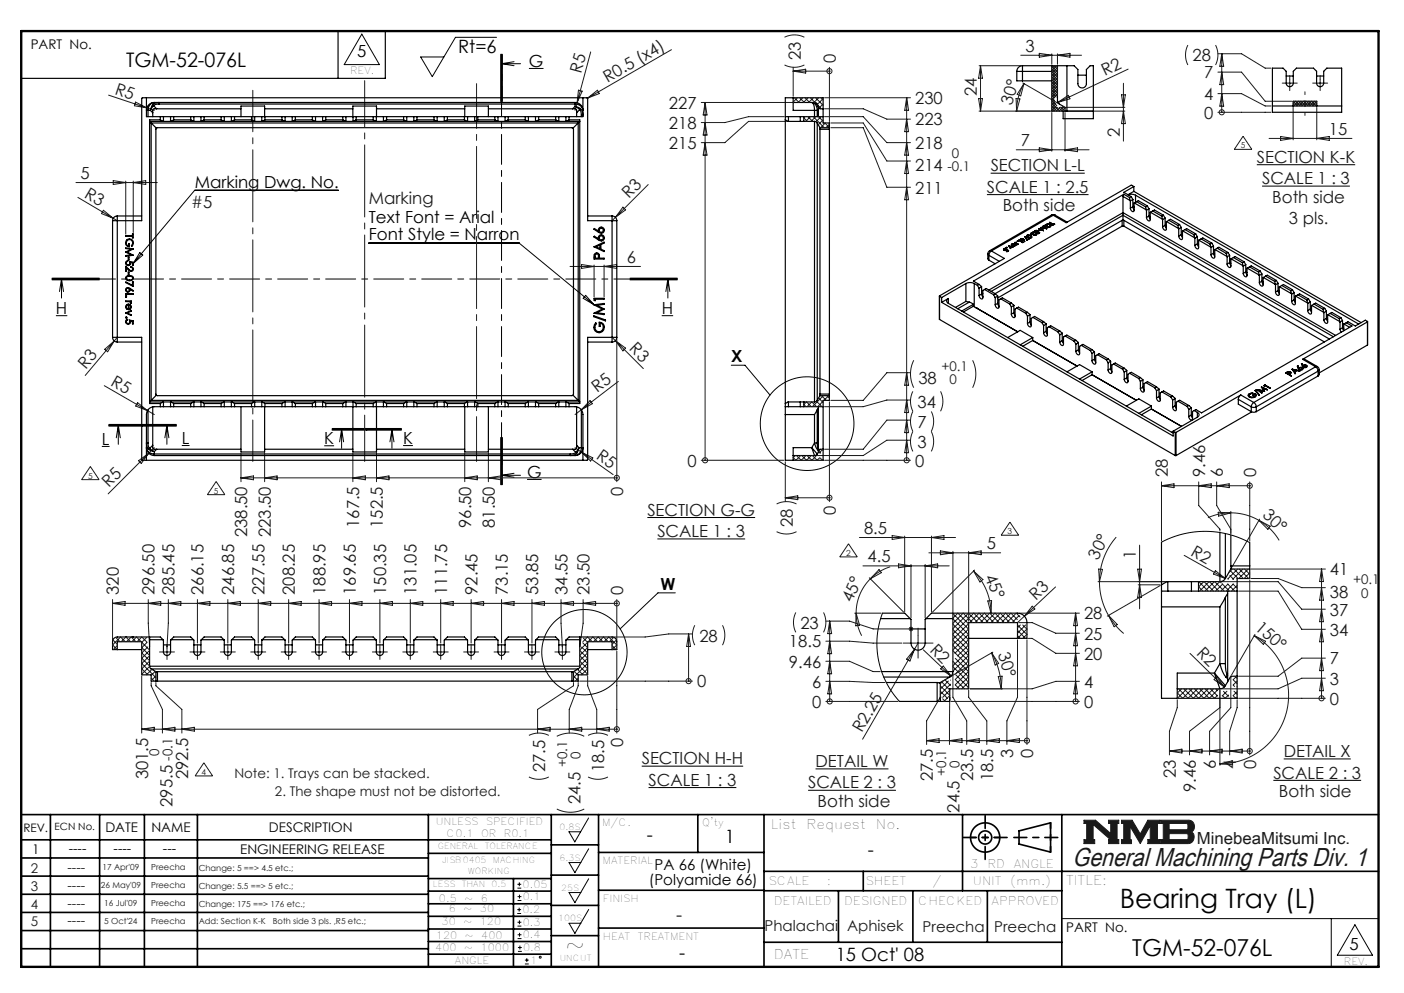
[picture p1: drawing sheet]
<svg xmlns="http://www.w3.org/2000/svg" width="297mm" height="210mm" viewBox="0 0 297 210" stroke-linecap="round" stroke-linejoin="round" font-family="sans-serif">
<defs><g id="words">
<text font-size="5.6" x="236.9" y="192">Bearing Tray (L)</text>
<text font-size="5.5" fill="#191924" x="226.9" y="183.2">General Machining Parts Div. 1</text>
<g font-size="4.9">
<text x="119.6" y="201.6">~</text>
<text x="239.5" y="202.1">TGM-52-076L</text>
</g>
<text font-size="4.2" x="26.7" y="14.3">TGM-52-076L</text>
<g font-size="3.9">
<text x="96.9" y="11.2">Rt=6</text>
<text x="136.8" y="177.8">-</text>
<text x="153.3" y="178.4">1</text>
<text x="183.6" y="181">-</text>
<text x="143.7" y="202.9">-</text>
<text x="176.8" y="203.3">15 Oct' 08</text>
</g>
<text font-size="3.9" fill="#191924" x="143" y="194.9">-</text>
<g font-size="3.5" fill="#191924">
<text x="216.9" y="10.9">3</text>
<text x="122.9" y="15.7" transform="rotate(-75 122.9 15.7)">R5</text>
<text x="128.5" y="17.5" transform="rotate(-30 128.5 17.5)">R0.5 (x4)</text>
<text x="169.4" y="12.8" transform="rotate(-90 169.4 12.8)">23</text>
<text x="176.8" y="13.3" transform="rotate(-90 176.8 13.3)">0</text>
<text x="233.7" y="16.1" transform="rotate(-25 233.7 16.1)">R2</text>
<text x="252.3" y="13">28</text>
<text x="254.7" y="16.6">7</text>
<text x="24.1" y="19.8" transform="rotate(18 24.1 19.8)">R5</text>
<text x="141.5" y="23">227</text>
<text x="193.6" y="22">230</text>
<text x="206.7" y="20.3" transform="rotate(-90 206.7 20.3)">24</text>
<text x="214.1" y="22.4" transform="rotate(-73 214.1 22.4)">30°</text>
<text x="254.7" y="21.1">4</text>
<text x="141.5" y="27.3">218</text>
<text x="193.6" y="26.5">223</text>
<text x="236.9" y="28.9" transform="rotate(-90 236.9 28.9)">2</text>
<text x="254.7" y="25.1">0</text>
<text x="281.1" y="28.5">15</text>
<text x="141.5" y="31.5">215</text>
<text x="193.6" y="31.5">218</text>
<text x="216" y="30.9">7</text>
<text x="265.9" y="34.4">SECTION K-K</text>
<text x="17" y="37.8">5</text>
<text x="17.7" y="41.7" transform="rotate(31 17.7 41.7)">R3</text>
<text x="193.6" y="40.9">211</text>
<text x="193.6" y="36.2">214</text>
<text x="208.8" y="40.8">SCALE 1 : 2.5</text>
<text x="209.6" y="36.2">SECTION L-L</text>
<text x="267" y="39">SCALE 1 : 3</text>
<text x="40.4" y="43.9">#5</text>
<text x="78" y="43.1">Marking</text>
<text x="133" y="42.1" transform="rotate(-45 133 42.1)">R3</text>
<text x="212.1" y="44.6">Both side</text>
<text x="269.1" y="42.9">Both side</text>
<text x="272.6" y="47.5">3 pls.</text>
<text x="132.6" y="55.6">6</text>
<text x="133" y="73.9" transform="rotate(45 133 73.9)">R3</text>
<text x="18.1" y="78.2" transform="rotate(-50 18.1 78.2)">R3</text>
<text x="23.3" y="81.4" transform="rotate(30 23.3 81.4)">R5</text>
<text x="126.3" y="83.2" transform="rotate(-37 126.3 83.2)">R5</text>
<text x="194.3" y="81.2">38</text>
<text x="194.1" y="86.2">34</text>
<text x="194.1" y="90.5">7</text>
<text x="194.1" y="94.7">3</text>
<text x="125.9" y="96.9" transform="rotate(35 125.9 96.9)">R5</text>
<text x="145.4" y="98.7">0</text>
<text x="193.6" y="98.7">0</text>
<text x="247" y="100.9" transform="rotate(-90 247 100.9)">28</text>
<text x="254.9" y="100.9" transform="rotate(-90 254.9 100.9)">9.46</text>
<text x="258.7" y="100.9" transform="rotate(-90 258.7 100.9)">6</text>
<text x="265.7" y="100.9" transform="rotate(-90 265.7 100.9)">0</text>
<text x="23.1" y="103.2" transform="rotate(-45 23.1 103.2)">R5</text>
<text x="131.8" y="104.8" transform="rotate(-90 131.8 104.8)">0</text>
<text x="52.3" y="113.6" transform="rotate(-90 52.3 113.6)">238.50</text>
<text x="57.3" y="113.6" transform="rotate(-90 57.3 113.6)">223.50</text>
<text x="76" y="111.6" transform="rotate(-90 76 111.6)">167.5</text>
<text x="81" y="111.6" transform="rotate(-90 81 111.6)">152.5</text>
<text x="99.7" y="111.6" transform="rotate(-90 99.7 111.6)">96.50</text>
<text x="104.6" y="111.6" transform="rotate(-90 104.6 111.6)">81.50</text>
<text x="136.9" y="109.1">SECTION G-G</text>
<text x="139.1" y="113.6">SCALE 1 : 3</text>
<text x="167.7" y="111.5" transform="rotate(-90 167.7 111.5)">28</text>
<text x="176.8" y="109" transform="rotate(-90 176.8 109)">0</text>
<text x="182.8" y="112.9">8.5</text>
<text x="266.9" y="109.2" transform="rotate(42 266.9 109.2)">30°</text>
<text x="183.5" y="118.9">4.5</text>
<text x="208.8" y="116.1">5</text>
<text x="232.2" y="118.6" transform="rotate(-63 232.2 118.6)">30°</text>
<text x="240.3" y="118.2" transform="rotate(-90 240.3 118.2)">1</text>
<text x="251.7" y="117.3" transform="rotate(30 251.7 117.3)">R2</text>
<text x="25.1" y="125.8" transform="rotate(-90 25.1 125.8)">320</text>
<text x="32.7" y="125.8" transform="rotate(-90 32.7 125.8)">296.50</text>
<text x="36.9" y="125.8" transform="rotate(-90 36.9 125.8)">285.45</text>
<text x="43.1" y="125.8" transform="rotate(-90 43.1 125.8)">266.15</text>
<text x="49.5" y="125.8" transform="rotate(-90 49.5 125.8)">246.85</text>
<text x="56" y="125.8" transform="rotate(-90 56 125.8)">227.55</text>
<text x="62.4" y="125.8" transform="rotate(-90 62.4 125.8)">208.25</text>
<text x="68.8" y="125.8" transform="rotate(-90 68.8 125.8)">188.95</text>
<text x="75.3" y="125.8" transform="rotate(-90 75.3 125.8)">169.65</text>
<text x="81.7" y="125.8" transform="rotate(-90 81.7 125.8)">150.35</text>
<text x="88.1" y="125.8" transform="rotate(-90 88.1 125.8)">131.05</text>
<text x="94.6" y="125.8" transform="rotate(-90 94.6 125.8)">111.75</text>
<text x="101" y="125.8" transform="rotate(-90 101 125.8)">92.45</text>
<text x="107.4" y="125.8" transform="rotate(-90 107.4 125.8)">73.15</text>
<text x="113.9" y="125.8" transform="rotate(-90 113.9 125.8)">53.85</text>
<text x="120" y="125.8" transform="rotate(-90 120 125.8)">34.55</text>
<text x="124.7" y="125.8" transform="rotate(-90 124.7 125.8)">23.50</text>
<text x="131.8" y="125.8" transform="rotate(-90 131.8 125.8)">0</text>
<text x="208.3" y="122" transform="rotate(67 208.3 122)">45°</text>
<text x="281.3" y="121.7">41</text>
<text x="180.2" y="127.6" transform="rotate(-66 180.2 127.6)">45°</text>
<text x="219.1" y="127.1" transform="rotate(-43 219.1 127.1)">R3</text>
<text x="229.3" y="131">28</text>
<text x="281.3" y="126.4">38</text>
<text x="281.3" y="130.2">37</text>
<text x="148" y="135.7">28</text>
<text x="166.9" y="136.9">18.5</text>
<text x="169.3" y="133">23</text>
<text x="196.6" y="137.6" transform="rotate(45 196.6 137.6)">R2</text>
<text x="229.3" y="135.3">25</text>
<text x="265.3" y="133.1" transform="rotate(41 265.3 133.1)">150°</text>
<text x="281.3" y="134.4">34</text>
<text x="166.9" y="141.2">9.46</text>
<text x="211.1" y="138.4" transform="rotate(73 211.1 138.4)">30°</text>
<text x="229.3" y="139.5">20</text>
<text x="253" y="138.3" transform="rotate(45 253 138.3)">R2</text>
<text x="281.3" y="140.5">7</text>
<text x="147.5" y="145.4">0</text>
<text x="171.8" y="149.7">0</text>
<text x="171.8" y="145.4">6</text>
<text x="229.3" y="149.7">0</text>
<text x="229.3" y="145.4">4</text>
<text x="281.3" y="149">0</text>
<text x="281.3" y="144.8">3</text>
<text x="182.3" y="155.1" transform="rotate(-60 182.3 155.1)">R2.25</text>
<text x="131.8" y="158" transform="rotate(-90 131.8 158)">0</text>
<text x="135.7" y="161.6">SECTION H-H</text>
<text x="214.3" y="160.4" transform="rotate(-90 214.3 160.4)">3</text>
<text x="218.6" y="160.4" transform="rotate(-90 218.6 160.4)">0</text>
<text x="271.6" y="160.1">DETAIL X</text>
<text x="31.3" y="164.8" transform="rotate(-90 31.3 164.8)">301.5</text>
<text x="39.8" y="164.8" transform="rotate(-90 39.8 164.8)">292.5</text>
<text x="115.3" y="163.3" transform="rotate(-90 115.3 163.3)">27.5</text>
<text x="127.8" y="163.3" transform="rotate(-90 127.8 163.3)">18.5</text>
<text x="137.2" y="166.2">SCALE 1 : 3</text>
<text x="171" y="166.8">SCALE 2 : 3</text>
<text x="172.5" y="162.2">DETAIL W</text>
<text x="197.3" y="165.3" transform="rotate(-90 197.3 165.3)">27.5</text>
<text x="205.8" y="165.3" transform="rotate(-90 205.8 165.3)">23.5</text>
<text x="210.1" y="165.3" transform="rotate(-90 210.1 165.3)">18.5</text>
<text x="248.7" y="164.5" transform="rotate(-90 248.7 164.5)">23</text>
<text x="253" y="167.5" transform="rotate(-90 253 167.5)">9.46</text>
<text x="257.2" y="162.6" transform="rotate(-90 257.2 162.6)">6</text>
<text x="261.5" y="162.6" transform="rotate(-90 261.5 162.6)">4</text>
<text x="265.7" y="162.6" transform="rotate(-90 265.7 162.6)">0</text>
<text x="269.4" y="164.6">SCALE 2 : 3</text>
<text x="36.5" y="170.6" transform="rotate(-90 36.5 170.6)">295.5</text>
<text x="122.8" y="170.1" transform="rotate(-90 122.8 170.1)">24.5</text>
<text x="172.9" y="170.6">Both side</text>
<text x="203" y="171.9" transform="rotate(-90 203 171.9)">24.5</text>
<text x="270.5" y="168.6">Both side</text>
<text x="253.2" y="178.5">MinebeaMitsumi Inc.</text>
</g>
<g font-size="3.5">
<text x="75.6" y="12.1">5</text>
<text x="111.9" y="14.1">G</text>
<text x="41.2" y="39.7">Marking Dwg. No.</text>
<text x="78" y="47.1">Text Font = Arial</text>
<text x="78" y="50.7">Font Style = Narron</text>
<text x="11.8" y="66.4">H</text>
<text x="140" y="66.4">H</text>
<text x="154.7" y="76.5">X</text>
<text x="21.5" y="94">L</text>
<text x="38.5" y="93.8">L</text>
<text x="68.6" y="93.9">K</text>
<text x="85.3" y="93.8">K</text>
<text x="111.5" y="101">G</text>
<text x="139.7" y="124.7">W</text>
<text x="285.5" y="200.9">5</text>
</g>
<g font-size="3.2">
<text x="138.5" y="184">PA 66 (White)</text>
<text x="137.3" y="187.2">(Polyamide 66)</text>
</g>
<g font-size="3.2" fill="#191924">
<text x="161.7" y="196.9">Phalachai</text>
<text x="179.2" y="196.9">Aphisek</text>
<text x="195.2" y="197.1">Preecha</text>
<text x="210.3" y="197.1">Preecha</text>
</g>
<g font-size="2.8">
<text x="6.5" y="10.4">PART No.</text>
<text x="22.3" y="175.9">DATE</text>
<text x="32" y="175.9">NAME</text>
<text x="56.9" y="175.9">DESCRIPTION</text>
<text x="163.1" y="175.3">List</text>
<text x="170.6" y="175.3">Request</text>
<text x="185.3" y="175.3">No.</text>
<text x="6.8" y="180.6">1</text>
<text x="14.5" y="180.3">----</text>
<text x="24" y="180.3">----</text>
<text x="34.5" y="180.3">---</text>
<text x="50.8" y="180.7">ENGINEERING RELEASE</text>
<text x="225.5" y="187.2">TITLE:</text>
<text x="225.6" y="197.2">PART No.</text>
<text x="163.7" y="202.9">DATE</text>
</g>
<g font-size="2.8" fill="#191924">
<text x="201.4" y="33.4">0</text>
<text x="200.4" y="36.2">-0.1</text>
<text x="199.1" y="78.4">+0.1</text>
<text x="200.9" y="81.2">0</text>
<text x="286.2" y="123.6">+0.1</text>
<text x="287.9" y="126.4">0</text>
<text x="33.7" y="159.9" transform="rotate(-90 33.7 159.9)">0</text>
<text x="36.5" y="160.8" transform="rotate(-90 36.5 160.8)">-0.1</text>
<text x="122.8" y="160.6" transform="rotate(-90 122.8 160.6)">0</text>
<text x="49.6" y="164.5">Note: 1. Trays can be stacked.</text>
<text x="120" y="162.3" transform="rotate(-90 120 162.3)">+0.1</text>
<text x="200.2" y="164" transform="rotate(-90 200.2 164)">+0.1</text>
<text x="203" y="162.3" transform="rotate(-90 203 162.3)">0</text>
<text x="58.2" y="168.3">2. The shape must not be distorted.</text>
<text x="6.5" y="184.6">2</text>
<text x="14.3" y="184.3">----</text>
<text x="6.5" y="188.4">3</text>
<text x="14.3" y="192">----</text>
<text x="14.3" y="188.2">----</text>
<text x="6.5" y="192.3">4</text>
<text x="6.5" y="195.9">5</text>
<text x="14.3" y="195.6">----</text>
</g>
<g font-size="2.5">
<text x="4.9" y="175.9">REV.</text>
<text x="205.2" y="183.5">3</text>
<text x="208.9" y="183.5">RD</text>
<text x="214.4" y="183.5">ANGLE</text>
<text x="162.5" y="187.2">SCALE</text>
<text x="163.7" y="191.4">DETAILED</text>
<text x="174.9" y="187.2">:</text>
<text x="178.6" y="191.4">DESIGNED</text>
<text x="183.1" y="187.2">SHEET</text>
<text x="194.2" y="191.4">CHECKED</text>
<text x="197.2" y="187.2">/</text>
<text x="205.8" y="187.2">UNIT</text>
<text x="209.8" y="191.4">APPROVED</text>
<text x="213.7" y="187.2">(mm.)</text>
</g>
<g font-size="2.1">
<text x="74.1" y="15.7">REV.</text>
<text x="11.6" y="175.6">ECN No.</text>
<text x="92.2" y="174.4">UNLESS</text>
<text x="94.5" y="177">C0.1</text>
<text x="101.8" y="177">OR</text>
<text x="102.8" y="174.4">SPECIFIED</text>
<text x="106.6" y="177">R0.1</text>
<text x="127.3" y="174.6">M/C.</text>
<text x="148.6" y="174.7">Q'ty</text>
<text x="127.5" y="182.7">MATERIAL</text>
<text x="92.8" y="190.7">0.5</text>
<text x="98.2" y="190.7">~</text>
<text x="101.7" y="190.7">6</text>
<text x="110.6" y="187.7">0.05</text>
<text x="110.6" y="190.4">0.1</text>
<text x="127.6" y="190.8">FINISH</text>
<text x="93.4" y="195.6">30</text>
<text x="94.9" y="193">6</text>
<text x="98" y="195.6">~</text>
<text x="98" y="193">~</text>
<text x="101.5" y="195.6">120</text>
<text x="101.5" y="193">30</text>
<text x="110.5" y="193.1">0.2</text>
<text x="110.6" y="195.8">0.3</text>
<text x="92.1" y="201">400</text>
<text x="92.2" y="198.5">120</text>
<text x="96.2" y="203.8">ANGLE</text>
<text x="98.2" y="201">~</text>
<text x="98.3" y="198.5">~</text>
<text x="101.7" y="201">1000</text>
<text x="101.8" y="198.5">400</text>
<text x="110.6" y="198.4">0.4</text>
<text x="110.7" y="201.1">0.8</text>
<text x="112.1" y="203.8">1</text>
<text x="127.6" y="198.9">HEAT</text>
<text x="134.9" y="198.9">TREATMENT</text>
<text x="284.3" y="204">REV.</text>
</g>
<g font-size="1.8" fill="#191924">
<text x="262.5" y="31.4">5</text>
<text x="18.6" y="101.2">5</text>
<text x="45.2" y="104.4">5</text>
<text x="213.1" y="113">3</text>
<text x="179" y="117.6">2</text>
<text x="42.6" y="163.9">4</text>
<text x="21.7" y="184">17 Apr'09</text>
<text x="32" y="184">Preecha</text>
<text x="42" y="184.2">Change: 5 ==&gt; 4.5 etc.;</text>
<text x="21.3" y="187.9">26 May'09</text>
<text x="22.1" y="191.7">16 Jul'09</text>
<text x="32" y="187.9">Preecha</text>
<text x="32" y="191.7">Preecha</text>
<text x="42" y="188.1">Change: 5.5 ==&gt; 5 etc.;</text>
<text x="42" y="191.9">Change: 175 ==&gt; 176 etc.;</text>
<text x="22.1" y="195.3">5 Oct'24</text>
<text x="32" y="195.3">Preecha</text>
<text x="42" y="195.5">Add: Section K-K</text>
<text x="57.7" y="195.5">Both side 3 pls. ,R5 etc.;</text>
</g>
<g font-size="1.8">
<text x="92.6" y="179.6">GENERAL</text>
<text x="102.5" y="179.6">TOLERANCE</text>
<text x="118.4" y="175.5">0.8S</text>
<text x="93.5" y="182.6">JISB0405</text>
<text x="99" y="184.9">WORKING</text>
<text x="104.3" y="182.6">MACHING</text>
<text x="118.4" y="182">6.3S</text>
<text x="91.6" y="187.6">LESS</text>
<text x="97.7" y="187.6">THAN</text>
<text x="104" y="187.6">0.5</text>
<text x="118.7" y="188.3">25S</text>
<text x="118.1" y="194.8">100S</text>
<text x="118.4" y="203.3">UNCUT</text>
</g>
</g></defs>
<g fill="none" stroke="#000" stroke-width=".35">
<path d="M4.5 172.3h287.1M4.5 177.6h112.1M10.7 172.3v32.2M21.1 172.3v32.2M30.5 172.3v32.2M41.8 172.3v32.2M90.6 172.3v32.2M116.6 172.3v32.2M116.6 178.7h10M126.6 172.3v32.2M147.6 172.3v8M161.6 172.3v32.2"/>
<path d="M203.6 172.3v16.1M215.6 175.7l6.6-1.7v6.2l-6.6-1.7zM224.6 172.3v32.2M4.5 185.3h86.1M4.5 181.4h86.1M4.5 189.1h86.1M4.5 193h86.1M4.5 196.8h86.1M90.6 199.1h26M90.6 193.8h26M90.6 188.5h26M90.6 191.1h26"/>
<path d="M90.6 180.5h26M90.6 185.8h26M90.6 196.5h26M108.6 185.8v18.5M116.6 185.1h10M116.6 191.5h10M116.6 197.9h10M126.6 196.3h35M126.6 188.3h35M126.6 180.3h35M161.6 184.3h130M161.6 199.3h63"/>
<path d="M161.6 188.4h63M177.4 188.4v10.9M182.6 184.3v4.1M193.1 188.4v10.9M208.9 188.4v10.9M4.5 200.6h86.1M90.6 201.8h26"/>
<circle cx="208.4" cy="177.1" r="3.1"/>
<circle cx="208.4" cy="177.1" r="1.39"/>
</g>
<path d="M229.3 173.5h2.4l3.3 2.8v-2.2h-.5v-.6h2.2v.6h-.4v3.5h.4v.8h-2.2v-.8h.4l-3.7-3.2v3.2h.4v.8h-2.3v-.8h.6v-3.5h-.6zM237.2 173.5h2.3l1.7 2.9 1.6-2.9h2.5v.6h-.5v3.5h.5v.8h-2.5v-.8h.5v-3l-2.1 3.8-2.1-3.6v2.8h.3v.8h-2.2v-.8h.5v-3.5h-.5zM245.5 173.5h6a1.34 1.34 0 0 1 1.2 1 1.34 1.34 0 0 1-.7 1.5 1.33 1.33 0 0 1 .5 1.4 1.33 1.33 0 0 1-1.2 1h-5.8v-.8h.6v-3.5h-.6zM247.3 174.1l3.8 .1 .2 .2v.8l-.3 .3h-3.7zM247.3 176.3h3.8l.2 .2v.8l-.3 .3h-3.7z" fill="none" stroke="#191924" stroke-width=".21"/>
<path d="M76.5 7.2l3.8 6.5h-7.5zM124.5 173l-2.9 5-1.2-2.1h2.4M124.5 179.5l-2.9 5.1-1.2-2.2h2.4M124.5 185.8l-2.9 5.1-1.2-2.1h2.4M124.5 192.3l-2.9 5.1-1.2-2.1h2.4M224.6 194.3h67M281.6 194.3v10.2M286.6 195.6l3.7 6.4h-7.4z" fill="none" stroke="#000" stroke-width=".21"/>
<path d="M4.5 6.6h287.1" fill="none" stroke="#000" stroke-width=".21" stroke-dasharray="6.3 1.3 1.3 1.3" stroke-dashoffset="1.9"/>
<path d="M71.5 6.6v10M81.5 6.6v10h-77" fill="none" stroke="#000" stroke-width=".25"/>
<path d="M205.3 177.1h6.2M222.2 174v6.2" fill="none" stroke="#000" stroke-width=".35" stroke-dasharray="15.2 1.3 1.3 1.3" stroke-dashoffset="14.1"/>
<path d="M203.8 177.1h9.2M208.4 172.5v9.2M214.5 177.1h9.3" fill="none" stroke="#000" stroke-width=".35" stroke-dasharray="15.2 1.3 1.3 1.3" stroke-dashoffset="12.5"/>
<path d="M4.5 6.6h287.1v197.9h-287.1z" fill="none" stroke="#000" stroke-width=".5"/>
<path d="M229.3 173.5v.6h.6v3.5h-.6v.8h2.3v-.8h-.4v-3.2l3.7 3.2h-.4v.8h2.2v-.8h-.4v-3.5h.4v-.6h-2.2v.6h.5v2.2l-3.2-2.8zM237.2 173.5v.6h.5v3.5h-.5v.8h2.2v-.8h-.3v-2.8l2.1 3.6 2.1-3.8v3h-.5v.8h2.5v-.8h-.5v-3.5h.5v-.6h-2.5l-1.6 2.9-1.7-2.9zM247.3 176.3h3.8l.2 .3v.7l-.3 .3h-3.7zM245.5 173.5v.6h.6v3.5h-.6v.8l6.3-.1 .5-.4 .3-.8-.1-.7-.5-.4a1.34 1.34 0 0 0 .6-1.5 1.34 1.34 0 0 0-1.1-1zM247.3 174.1l3.7 .1 .3 .2v.8l-.3 .3h-3.7z" fill-rule="evenodd" fill="#191924"/>
<g fill="none" stroke="#000" stroke-width=".21">
<path d="M105 7.9h-8.7l-4.9 8.3-2.4-4.1h4.9M105.9 11.5v10M106.1 13.5h4M106.1 13.5l2.6 .4M106.1 11.5v10M106.3 11.5v10M108.7 13l-2.6 .5M111.9 14.5h3.1M209.6 36.6h19.9M265.9 34.8h20.8M267 39.4h18.6M11 59h10"/>
<path d="M11 58.8h10M11 59.2h10M13 59v4M13 59l.4 2.7M13 59l-.4 2.7M29.6 53.4l.6 .5-2 1.8zM71.6 40.3h-30.4l-13 15.4M78 51.4h31.9l15.8 13.1M133.3 59h10M133.3 58.8h10M133.3 59.2h10M141.3 59v4"/>
<path d="M141.3 59l.4 2.7M141.3 59l-.4 2.7M208.8 41.2h21.5M11.8 66.8h2.4M123.9 62.5l1.8 2-2.3-1.4zM140 66.8h2.4M154.7 77.2h2.9l5.3 6.3M21.5 94.4h1.7M23 89.9h14.3M23 89.8h14.3M23 90.1h14.3M25 89.9v4.1"/>
<path d="M25 89.9l.4 2.7M25 89.9l-.4 2.7M35.3 89.9v4.1M35.3 89.9l.4 2.7M35.3 89.9l-.4 2.7M38.5 94.2h1.6M68.6 94.3h2.1M70.3 90.8h14.6M70.3 90.6h14.6M70.3 91h14.6M72.3 90.8v4M72.3 90.8l.4 2.6"/>
<path d="M72.3 90.8l-.5 2.6M82.9 90.8v4M82.9 90.8l.4 2.6M82.9 90.8l-.4 2.6M85.3 94.2h2.1M105.9 92.5v10M106.1 92.5v10M106.3 92.5v10zM106.1 100.5h4M106.1 100.5l2.6 .4M108.7 100.1l-2.6 .4M111.5 101.4h3.1"/>
<path d="M136.9 109.4h22.8M139.1 114h18.5M245.7 114.7l2.2-1 2.4-.8 2.4-.4 2.4-.1 2.4 .1 2.4 .5 2.3 .7 2.2 1.1M142.9 125.4h-3.7l-8 7.6M186.7 129.7l-.8 2.4-.3 2.5-.1 2.5 .3 2.4 .6 2.4 1 2.4 1.3 2.1 1.6 1.9M135.7 162h21.5M137.2 166.6h18.6M171 167.1h18.5M172.5 162.6h15.4M269.4 165h18.5M271.6 160.5h14.1M109.4 193.2h.8"/>
<path d="M109.4 192.4h.8M109.5 187.8h.8M109.5 187h.8M109.5 195.9h.8M109.5 195h.8M109.5 190.4h.8M109.5 189.6h.8M109.5 198.5h.8M109.5 197.7h.8M109.8 192v.8M109.9 186.6v.8M109.9 194.6v.8"/>
<path d="M109.9 189.2v.8M109.9 197.3v.8M110 200v.8M109.6 201.2h.8M109.6 200.4h.8M111 203.9h.9M111 203h.9M111.4 202.6v.9"/>
<circle cx="170.7" cy="89.6" r="9.9"/>
<circle cx="123.6" cy="137.9" r="9"/>
<circle cx="114.3" cy="202.4" r=".2"/>
</g>
<g fill="none" stroke="#191924" stroke-width=".21">
<path d="M122.4 19.1l.8 .2-1.1 2.4zM125 11l-3.4 12.3M142 10.5l-17.7 10.3M166 13.7a4.7 4.7 0 0 0 4.2 0M166 7.9a4.7 4.7 0 0 1 4.2 0M167.8 14.2v6.2M167.8 15h7.7M167.8 15l2.6-.4v.9zM175.5 15h.1M175.5 14.2v11.5M207.1 13.9h8.9M207.4 13.9v9.6"/>
<path d="M207.4 13.9l.4 2.6h-.8zM215.9 11.7h12.9M216.3 17.5l7.5 4.4M216.6 17.7l-.7 2.6-.7-.4zM216.6 17.7a11.6 11.6 0 0 0-1.5 5.8M219.8 11.3l2.7 .4-2.7 .4zM222.5 14.4l.5-.5 .7 .7M222.5 19.6l.9 .9M222.5 19l1.2 1.2M222.5 18.5l1.2 1.2M222.5 17.9l1.2 1.2M222.5 17.4l1.2 1.2"/>
<path d="M222.5 16.8l1.2 1.2M222.5 16.2l1.2 1.2M222.5 15.7l1.2 1.2M222.5 15.1l1.2 1.2M222.5 14.5l1.2 1.2M222.5 14l1.2 1.2M222.5 11.4v2.2M223.7 11.4v2.2M223.7 11.7l2.6-.4v.8zM223.7 14.1l-.2-.2-1 1M223.7 14.3l-1.2 1.2M223.7 14.9l-1.2 1.2"/>
<path d="M223.7 15.4l-1.2 1.2M223.7 16l-1.2 1.2M223.7 16.5l-1.2 1.2M223.7 17.1l-1.2 1.2M223.7 17.7l-1.2 1.2M223.7 18.2l-1.2 1.2M223.7 18.8l-1.2 1.2M223.7 19.3l-1.2 1.2M223.7 19.9l-1.2 1.2M237.7 17.6v12.2M238.6 14.6l-14.8 7.1M251.3 9.5a4.7 4.7 0 0 0 0 4.2"/>
<path d="M257.1 9.5a4.7 4.7 0 0 1 0 4.2M257.6 19.8h5l5 2.6h1.3M257.6 15.3h5l5 6.1h5.6M257.6 11.4h5l5 3h1.3M258.4 11.4v12.3M258.4 19.8l.5 2.6h-.9zM258.4 15.3l.5 2.6h-.9zM258.4 11.4l.5 2.6h-.9zM272 17.6h1.7M272.8 16.7v1.7M278.4 17.6h1.7M279.3 16.7v1.7"/>
<path d="M16.1 38.6h17.2M23 20.1l9.6 3.2M24 38.2l2.6 .4-2.6 .4zM26.6 38.3v11.2M28.2 38.3v10.9M28.2 38.6l2.6-.4v.8zM28.7 21.6l2.4 1.2-2.7-.4zM124.3 20.8h-.2M124.3 20.8l2.1-1.7 .4 .7zM137.1 39l-6.9 7M148.3 21.7h19.2M149.2 30.2l.4 2.6h-.9z"/>
<path d="M149.2 21.7v75.6M149.2 25.9l.4 2.7h-.9zM149.2 21.7l.4 2.6h-.9zM165.8 24.7h-7.5l-5 1.2h-5M166.4 25.7h-8.1l-5 4.5h-5M168 20.7l1 1M168.7 20.7l-.9 .9 .1 .1M169.2 20.7l1 1M169.8 20.7l-1 1M170 24.9l.8 .8M170.3 20.7l1 1M170.3 24.7l-.3 .2"/>
<path d="M170.9 24.7l1 1M170.9 20.7l-1 1M171.4 20.7l1 1M171.4 24.7l-1 1M172 24.7l2.4 2.3M172.1 20.7l-1 1M172.5 20.7l1.6 1.6M172.6 24.7l-1 1M173.1 22.3l.6 .7M173.2 24.7l.9 .9M173.2 20.7l-1 1M173.6 20.7l.5 .5"/>
<path d="M173.7 24.7l-1.1 1M174.1 20.9l-1.2 1.2M174.1 25.4l-1 1M174.1 22l-.8 .8M174.4 24.7h8.2l5 5.5h5M174.4 23h8.2l5 2.2h5M174.4 20.7h18.2M174.5 26l1 1M174.6 26l-1 1M175.5 26.3l-.8 .7M175.8 27h6.8l5 12.6h5M175.8 26h6.8l5 8.1h5"/>
<path d="M191.8 20.7v76.6M191.8 39.6l.4 2.6h-.8zM191.8 34.1l.4 2.6h-.8zM191.8 30.2l.4 2.6h-.8zM191.8 25.2l.4 2.6h-.8zM191.8 20.7l.4 2.6h-.8zM207 20.9h.8l-.4 2.6zM214.9 20.8l.9 .1-.7 2.6zM215 31.7h15.4M219.8 31.3l2.7 .4-2.7 .4zM222.2 23.5h-15.1M222.5 21.3l1 1-1 1.1"/>
<path d="M222.5 23l.5 .5M222.5 22.4l1.1 1.1M222.5 21.8l1.6 1.7M222.5 20.7l.5 .6M222.5 20.2l.6 .5M222.5 23.8v8.2M223 21.2l-.5 .5M223.2 21.6l-.7 .6M223.4 21.9l-.9 .9M223.7 22.7l-.8 .8M223.8 21.7l2.2-1.5 .3 .7zM224 22.8l.7 .7"/>
<path d="M224.3 22.7l-.8 .8M224.4 22.6l.9 .9M224.8 22.5l.5 .5M225 22.5l-1 1M225.3 22.8l-.7 .7M225.3 23.4l-.1 .1M225.3 23.8v8.2M225.3 31.7l2.6-.4v.8zM225.6 23.5h12.4M225.6 22.7h12.4M237.2 20.1h.9l-.4 2.6zM237.7 23.5l.4 2.6h-.9z"/>
<path d="M257.6 23.7h11.3M258.4 23.7h.1M263 28.8l1.8 2.8h-3.7zM268.5 29.3h17.5M270.9 28.9l2.6 .4-2.6 .4zM273.5 22l.4 .4M273.5 21.5l1 .9M273.5 22.7v6.9M274.1 21.4l1 1M274.1 21.4l-.6 .6M274.2 22.4l1-1 1 1M274.6 21.4l1 1"/>
<path d="M274.7 21.4l-1 1M275.3 22.4l1-1 1 1M275.7 21.4l1 1M275.8 21.4l-1 1M276.9 21.4l1 1M276.9 21.4l-1 1M277.4 21.4l1 1M277.5 21.4l-1 1M278.5 22l-.5-.6-1 1M278.5 21.5l-.9 .9M278.5 22l-.4 .4M278.5 22.7v6.9"/>
<path d="M278.5 29.3l2.7-.4v.8zM16.5 41.7l7.5 4.5M21.9 44.5l2.1 1.7-2.5-1zM24 46.2l.8 .5M120.6 56.4h14.9M123 55.9l2.7 .5-2.7 .4zM125.7 56.1v6.7M127.8 56.1v6.7M127.8 56.4l2.6-.5v.9zM130.2 46l-.7 .7M131.8 43.8l.5 .6-2.1 1.6zM22.2 73.9l2-1.8-1.4 2.3z"/>
<path d="M24.8 71.3l-6.8 8.1M129.5 71.3l.7 .7M130.2 72l5.9 6M130.2 72l2.1 1.6-.5 .6zM130.5 71.6v30.3M191.8 78.8l.4 2.7h-.8zM192.6 78.8h-5l-5 5.9h-6.8M193.3 76.2a6.5 6.5 0 0 0 0 5.8M205.7 76.2a6.5 6.5 0 0 1 0 5.8M19.1 98.7l1.9 2.7h-3.7zM22.1 81.6l10.5 6.1M29.1 85.2l2.1 1.6-2.5-.9z"/>
<path d="M29.3 97.4l2.2-1.5-1.6 2.1zM32.6 94.7l-9.7 9.7M51 95.9v6M56 95.9v6M74.6 95.9v6M79.6 95.9v6M98.3 95.9v6M103.3 95.9v6M121.6 94.7l8.1 5.7M123 95.6l2.4 1.2-.5 .7zM124.8 84.7l.5 .7-2.3 1.3zM130.8 80.7l-9.2 7"/>
<path d="M148.3 97.3h17.5M149.2 97.3h.1M166.1 97.6v8.5M168.2 96.3l-.4 .5 .6 .5 1-1M168.5 96.3l1 1 1-1M169.6 96.3l1 1 1-1M170.5 86l-.5-.4 .6-.6 1 1M170.7 96.3l1 1 .9-.8M171.7 85l-1 1M171.7 85l1 1M171.9 96.3l1 1 .5-.5M172.7 84.9l1.2 1.1"/>
<path d="M173.2 84.2l.9 .9M173.2 95.4l.4 .4M173.5 96.8l.5 .5 .1-.1M173.8 83.7l1 1M173.9 95l.2 .2M174.1 95l-.9 .8M174.1 84.8l-1.1 1.2M174.1 86h.1M174.2 83.7l-2.4 2.3M174.4 97.3h18.2M174.9 83.7l.6 .5M175.3 83.7l-1 1"/>
<path d="M175.5 84.6l-.1 .1M175.5 85v21.1M191.8 97.3h.1M191.8 84.6l.4 2.6h-.8zM191.8 88.8l.4 2.7h-.8zM191.8 93.1l.4 2.6h-.8zM192.6 84.6h-5l-5 1.4h-8.2M192.6 88.8h-5l-5 6.2h-8.2M192.6 93.1h-5l-5 3.2h-10M193.1 82.8a4.7 4.7 0 0 0 0 4.2 4.8 4.8 0 0 0 0 4.2M193.1 91.3a4.7 4.7 0 0 0 0 4.2M197 87a4.7 4.7 0 0 1 0 4.2"/>
<path d="M197 91.3a4.7 4.7 0 0 1 0 4.2M199 82.8a4.7 4.7 0 0 1 0 4.2M45.7 101.8l1.9 2.8h-3.7zM51 101.1h79.5M51 101.1l2.6-.4v.8zM56 101.1l2.6-.4v.8zM74.6 101.1l2.7-.4v.8zM79.6 101.1l2.7-.4v.8zM98.3 101.1l2.7-.4v.8zM103.3 101.1l2.7-.4v.8zM130.5 101.1h.1M164.3 112.4a4.7 4.7 0 0 0 4.2 0"/>
<path d="M164.3 106.6a4.7 4.7 0 0 1 4.2 0M166.1 105.3h9.4M166.1 105.3l2.7-.4v.8zM175.5 105.3h.1M179.5 115l1.8 2.8h-3.7zM181.8 113.7h20.3M182.5 119.7h18.3M188.3 119.9a10.3 10.3 0 0 0-4.2 2.5M188.7 113.3l2.7 .4-2.7 .4zM190.1 119.3l2.6 .4-2.6 .4zM191.4 113.4v16M192.7 119.4v11.3"/>
<path d="M195.7 119.4v11.3M195.7 119.7l2.7-.4v.8zM196.5 116.9h15.2M197 113.4v16M197 113.7l2.7-.4v.8zM198.9 116.5l2.7 .4-2.7 .4zM201.6 116.6v12.8M204.9 116.6v14.8M204.9 116.9l2.7-.4v.8zM213.6 110.4l1.9 2.8h-3.7zM236.1 113.6a14.3 14.3 0 0 0-3.5 9.4M241.1 115.3v13.5"/>
<path d="M245.7 102.7h18.7M245.7 101.9v12.5M245.7 102.7l2.6-.4v.8zM250.5 117.5l8.7 4.8M253.6 101.9v5l4.5 5v.4M253.6 102.7l2.6-.4v.8zM257.4 101.9v5l3 5M257.4 102.7l2.6-.4v.8zM257.7 108.3l2.7 .2-2.6 .6zM260.4 108.2v4.6M260.4 108.5a11.9 11.9 0 0 1 5.9 1.5M260.4 108.5a11.9 11.9 0 0 0-4.9 1"/>
<path d="M264.4 102.7h.1M264.4 101.9v12.6M266.3 110l2.4 1.3-.5 .6zM266.3 110a11.9 11.9 0 0 1 4.3 4.3M266.5 109.8l-5.9 10.1M23.8 127.6h106.7M23.8 126.8v8.6M23.8 127.6l2.7-.4v.8zM24 135.4l.8 .9M24.5 134.8l.9 .9M24.8 136.5l-.8 .9M26.5 135.7l-1-1-1.7 1.7 1 1"/>
<path d="M26.6 134.7l-1 1M26.6 134.7l1 1M26.8 135.7l1-1 1 1M27.9 135.7l1-1 1 1M29 135.7l1-1 1.1 1.1M30 139.2l1.6 1.6M30 136.9l1.6 1.7M30 135.8l1.6 1.7M31 134.8l-1 1.1M31.1 135.9l-1.1 1.1M31.3 136.8l-1.3 1.3 1.6 1.6M31.4 126.8v5l.2 5v-1.8"/>
<path d="M31.4 127.6l2.6-.4v.8zM31.6 137.6l-1.6 1.6M31.6 138.7l-1.6 1.6M31.6 139.8l-1.6 1.7M34.5 137.9h1.7M35.3 137v1.7M35.6 126.8v5l-.3 5v-.2M35.6 127.6l2.7-.4v.8zM40.9 137.9h1.7M41.8 137v1.7M41.8 126.8v9.2M41.8 127.6l2.6-.4v.8z"/>
<path d="M47.4 137.9h1.6M48.2 126.8v9.2M48.2 127.6l2.6-.4v.8zM48.2 137v1.7M53.8 137.9h1.7M54.6 126.8v9.2M54.6 127.6l2.7-.4v.8zM54.6 137v1.7M60.2 137.9h1.7M61.1 126.8v9.2M61.1 127.6l2.6-.4v.8zM61.1 137v1.7"/>
<path d="M66.7 137.9h1.6M67.5 137v1.7M67.5 126.8v9.2M67.5 127.6l2.6-.4v.8zM73.1 137.9h1.7M73.9 137v1.7M73.9 126.8v9.2M73.9 127.6l2.7-.4v.8zM79.5 137.9h1.7M80.4 126.8v9.2M80.4 127.6l2.6-.4v.8zM80.4 137v1.7"/>
<path d="M86 137.9h1.6M86.8 126.8v9.2M86.8 127.6l2.6-.4v.8zM86.8 137v1.7M92.4 137.9h1.7M93.2 126.8v9.2M93.2 127.6l2.7-.4v.8zM93.2 137v1.7M98.8 137.9h1.7M99.7 137v1.7M99.7 126.8v9.2M99.7 127.6l2.6-.4v.8z"/>
<path d="M105.3 137.9h1.6M106.1 126.8v9.2M106.1 127.6l2.6-.4v.8zM106.1 137v1.7M111.7 137.9h1.7M112.5 126.8v9.2M112.5 127.6l2.7-.4v.8zM112.5 137v1.7M118.1 137.9h1.7M118.7 126.8v5l.3 5v-.2M118.7 127.6l2.6-.4v.8zM119 137v1.7"/>
<path d="M122.6 139.8l1.7 1.7M122.6 138.7l1.7 1.6M122.6 137.6l1.7 1.6M123.1 136.8l1.2 1.3-1.7 1.6M123.3 135.9l1 1.1M123.3 135.7l1-1 1 1M123.4 126.8v5l-.8 5v-1.8M123.4 127.6l2.6-.4v.8zM123.4 135l.9 .9M124.3 135.8l-1.7 1.7M124.3 136.9l-1.7 1.7M124.3 139.2l-1.7 1.6"/>
<path d="M124.4 135.7l1-1 1 1M125.5 135.7l1-1 1 1M126.7 135.7l1-1 1 1M127.8 135.7l1-1 1.7 1.7-1 1M129.5 136.5l.8 .9M129.8 134.8l-.9 .9M130.3 135.4l-.8 .9M130.5 127.6h.1M130.5 126.8v8.6M130.5 137.7v17.3M145.7 134.1v9.9M145.7 134.1l.4 2.6h-.8z"/>
<path d="M146.5 134.1h-5l-5 .6h-6.7M147 132.2a4.7 4.7 0 0 0 0 4.2M152.8 132.2a4.7 4.7 0 0 1 0 4.2M168.3 129.5a4.7 4.7 0 0 0 0 4.2M174.2 129.5a4.7 4.7 0 0 1 0 4.2M174.7 131.4h5l5 1.6h8.5M174.7 135.6h5l5 .4h6M174.7 139.8h5l5 2.2h1.5M175.5 135.6l.4 2.6h-.8zM175.5 131.4v16.9M175.5 139.8l.4 2.7h-.8zM175.5 131.4l.4 2.6h-.8z"/>
<path d="M180.8 129.7h5.6M181.1 129.7l.7 2.5-.8 .1zM181.1 129.7a10.3 10.3 0 0 0 1.2 4.7M183.9 122.2l7.3 7.3M184.1 122.4a10.3 10.3 0 0 0-3 7.3M186 120.5l.5 .6-2.4 1.3zM192.4 132.7l.7 .7M192.5 136h3.4M192.7 132.5v1M193.1 132.7l-.7 .7M193.5 137.3l-1 2.5-.7-.4zM194.2 134.3v3.4"/>
<path d="M194.2 136l-11.7 20.3M195.3 137.4l5.9 5.6M201.6 139.8l3.3 3.4M201.6 130.7l1-1 2.3 2.3M201.6 137.6l3.3 3.3M201.6 136.5l3.3 3.3M201.6 135.4l3.3 3.3M201.6 134.2l3.3 3.4M201.6 133.1l3.3 3.3M201.6 132l3.3 3.3M201.6 130.9l3.3 3.3M201.6 129.7l3.3 3.4"/>
<path d="M202.1 139.2l2.8 2.9M204.9 131.9l-3.3 3.3M204.9 133l-3.3 3.3M204.9 134.1l-3.3 3.4M204.9 135.2l-2.9 3M204.9 136.4l-2.3 2.3M204.9 137.5l-3.3 3.3M204.9 138.6l-3.2 3.2M204.9 139.7l-2.6 2.7M205.1 131.7l2-2 2 2M205.7 131.7l-2-2-2.1 2.1M205.9 120.8a12.6 12.6 0 0 1 3.7 8.9"/>
<path d="M205.9 120.8l2 1.8-.6 .5zM206.2 120.6l-8.9 8.9M206.2 131.7l2-2 2 2M206.9 131.7l-2-2-3.3 3.3M207.4 131.7l2-2 2 2M208 131.7l-2-2-4.4 4.4M208.5 131.7l2-2 2 2M209 127.1l.8-.1-.2 2.7zM209.6 131.7l2-2 2 2M209.8 138.1a15.2 15.2 0 0 1 2 7.6M209.8 138.1l1.5 2.2-.8 .3zM210 137.9l-8.8 5.1"/>
<path d="M210.7 131.7l2-2 2 2M215.2 131l-1.4-1.3-2 2M215.2 131.7h.1M215.2 135.3v12.1l-2.2 5v5M215.2 134.4l.6 .6M215.2 133.3l1.7 1.7M215.2 132.2l2 2M215.5 131.7h2.8l5 2.2h5M215.5 129.7h12.8M215.6 130.2l-1.5 1.5M215.8 130.5l-.8-.8-2 2M215.8 132.2l-.6 .6"/>
<path d="M216.3 132.2l.9 .9M217 132.2l-1.8 1.7M217.2 135.3v22.1M217.2 133l-2 2M217.2 134.1l-.8 .9M217.5 135h.8l5 3.2h5M218.4 128.2l.5 .6-2.2 1.5zM223.3 124.1l-8.1 7.6M227.5 129.7v18.6M227.5 138.2l.4 2.6h-.8zM227.5 133.9l.4 2.7h-.8zM227.5 129.7l.4 2.6h-.8z"/>
<path d="M232.3 123h14.3M232.4 120.3l.8 .1-.6 2.6zM232.6 123a14.3 14.3 0 0 0 1.9 7.1M234.5 130.1l1.8 2-.6 .4zM234.5 130.1a14.3 14.3 0 0 0 3.2 3.9M240.7 120.4h.8l-.4 2.6zM240.8 123.7h4.6M241.1 123.7l.4 2.6h-.8zM245.4 123.8l-11.2 6.5M251.7 138.2l7.3 7.1M253.5 124.1l1 .9M253.6 123l2 2"/>
<path d="M254.7 123l-1.2 1.1M254.7 123l2 2M255.8 123l-2 2M255.8 123l2 2M256.9 123l-2 2M257 123l2 2M257.1 120.7l2.1 1.6-2.5-.9zM258 123l-2 2M258.1 123.1l.3 .2M258.4 123h12l5 5.8h5M258.6 123.5l1.5 1.5M258.6 123.5l-1.5 1.5"/>
<path d="M259.7 123.5l1.5 1.5M259.7 122.4l.1 .1M259.8 123.5l-1.5 1.5M260.1 121.7l.8 .8M260.2 120.6l1.7 1.7M260.7 120.3l-.8 .8M260.8 123.5l.9 .9M260.9 123.5l-1.5 1.5M261 120.3l2 2M261.7 123.8l-1.2 1.2M261.7 124.9l-.1 .1M261.8 120.3l-2 2.1"/>
<path d="M262 125h8.4l5 8.1h5M262.1 120.3l2 2M262.9 120.3l-2.1 2.2M263.3 120.3l1.1 1.1M264.1 120.3l-2 2M264.4 121.2l-1.2 1.1M264.4 122.3h-.1M264.4 122.6v37.1M264.7 122.3h5.7l5 2h5M264.7 120.3h15.7M265.3 134.4a14.5 14.5 0 0 1 6.8 16.4 14.5 14.5 0 0 1-14 10.7M265.3 134.4l2.4 1.2-.4 .7z"/>
<path d="M265.5 134.2l-5 8.6M279.6 120.3v27.4M279.6 139.2l.4 2.6h-.9zM279.6 133.1l.4 2.6h-.9zM279.6 124.3l.4 2.6h-.9zM279.6 128.8l.4 2.7h-.9zM279.6 120.3l.4 2.7h-.9zM280.4 139.2h-5l-5 3.8h-8.4M30 154.2h100.5M30 143v12M30 154.2l2.6-.4v.8zM30 142.6l.1 .1"/>
<path d="M30 141.4l1.3 1.3M30 140.3l3 3M31.6 140.9l-1.6 1.7M32 144.3v.7l2.4 5v5M32 143.4l.6 .6M32.1 141.6l-1.1 1.1M32.7 141.9l.3 .3M32.8 142l-.8 .8M33 144.3v.7l5.5 5v5M33 143l-1 1M34.4 154.2l2.6-.4v.8zM38.5 154.2l2.6-.4v.8z"/>
<path d="M111.9 155.5a4.7 4.7 0 0 1 4.2 0M113.7 154.2l2.7-.4v.8zM117.8 155.7a6.5 6.5 0 0 1 5.8 0M120.4 154.2l2.7-.4v.8zM121.3 144.3v.7l-7.6 5v5M121.3 143l1 1M121.4 142l.9 .8M121.6 141.9l-.3 .3M122.2 141.6l1.1 1.1M122.3 144.3v.7l-1.9 5v5M122.3 143.4l-.6 .6M122.6 144h23.9"/>
<path d="M122.6 140.9l1.7 1.7M124.3 143v2l1.9 5v5M124.3 140.3l-3 3M124.3 141.4l-1.3 1.3M124.3 142.6l-.2 .1M124.4 155.5a4.7 4.7 0 0 1 4.2 0M126.2 154.2l2.7-.4v.8zM130.5 154.2h.1M145.7 144h.1M174.7 148.3h15.3M174.7 144.1l12.5 .2M175.5 144.1l.4 2.6h-.8z"/>
<path d="M175.5 148.3h.1M196 156.6h21.2M196 156.6l2.7-.4v.8zM198.9 147.3l.2 .1M198.9 146.2l1.5 1.5M198.9 145l2 2M198.9 148v-.6l-2.9 5v5M199.2 144.2l1.7 1.7M199.4 147.8l.6 .5M199.5 140.9l1.7 2.1-2.2-1.5zM199.6 144l-.7 .6M199.9 143.8l1.2 1.2"/>
<path d="M200.4 147.6l-.7 .7M200.6 144l-1.7 1.7M200.9 156.6l2.6-.4v.8zM200.9 148v-.6v10M200.9 146l-1.5 1.5M200.9 147.1l-.3 .3M201.1 143.8h.1M201.1 144.7l-2.2 2.2M201.2 148.3h27.1M201.6 141l3.3 3.3M201.6 142.3v5.1l2.9 5v5M202.1 143.7l1.9 2"/>
<path d="M202.1 144.8l.8 .9M202.2 142.7l2.7 2.7M204.5 156.6l2.6-.4v.8zM204.9 146v1.4l3.8 5v5M204.9 140.9l-2.8 2.8M204.9 142l-2.8 2.8M204.9 143.1l-2.6 2.6M204.9 144.2l-1.4 1.5M204.9 145.3l-.3 .4M208.7 156.6l2.7-.4v.8zM211.2 143.1l.8-.1-.2 2.7zM213 156.6l2.6-.4v.8z"/>
<path d="M217.2 156.6h.1M227.5 148.3h.1M227.5 144.1l.4 2.6h-.8zM228.3 144.1h-5l-5 1.6h-13.1M247.4 158.8h17M247.4 158.8l2.6-.4v.8zM249 148v1.7l-1.6 5v5M249.3 145.7l2 2 2-2M249.9 145.7l-.9 .9M250.4 145.7l2 2 2-2M251.1 145.7l-2.1 1.9M251.6 145.7l2 2 2-2"/>
<path d="M251.6 158.8l2.7-.4v.8zM252.2 145.7l-2 2-1.2-1.2M252.7 145.7l2 2 2-2M253.8 145.7l2 2 2-2M254.9 145.7l2 2 .7-.7M255.9 158.8l2.6-.4v.8zM256 145.7l1.6 1.5M257.2 145.7l.4 .4M257.4 143.1l1.6 2.2-2.2-1.6zM258.1 146v15.8M258.1 149.7l-6.5 5v5M258.8 146.2l1.1 1.1"/>
<path d="M259.5 146.2l-.9 1M259.9 143.9h.1M259.9 147l-.7 .7-.6-.6M260.1 158.8l2.7-.4v.8zM260.3 143.2l.1 .1M260.4 143.3v6.4l-4.5 5v5M260.5 143l-.3 .3M260.9 144.9l.3 .3M261 146.2l.7 .6M261.2 143l.5 .5M261.6 143l-.7 .7 .8 .9M261.7 144l-.8 .9"/>
<path d="M261.7 145.1v.1M261.7 146.3l-.8 .8 .5 .6 .3-.3M261.7 148v1.7l-1.6 5v5M262 147.7h18.4M264.4 158.8h.1M279.6 147.7h.1M279.6 143.4l.4 2.7h-.9zM280.4 143.4h-5l-5 2.3h-12M43.1 161.3l1.9 2.8h-3.7zM111.9 164.3a4.7 4.7 0 0 0 4.2 0M117.8 171.1a6.5 6.5 0 0 0 5.8 0M124.4 164.3a4.7 4.7 0 0 0 4.2 0"/>
<path d="M258.1 161.5l2.6-.6v.8z"/>
<circle cx="175.5" cy="15" r=".54"/>
<circle cx="258.4" cy="23.7" r=".54"/>
<circle cx="149.2" cy="97.3" r=".54"/>
<circle cx="191.8" cy="97.3" r=".54"/>
<circle cx="130.5" cy="101.1" r=".54"/>
<circle cx="175.5" cy="105.3" r=".54"/>
<circle cx="264.4" cy="102.7" r=".54"/>
<circle cx="130.5" cy="127.6" r=".54"/>
<circle cx="130.5" cy="154.2" r=".54"/>
<circle cx="145.7" cy="144" r=".54"/>
<circle cx="175.5" cy="148.3" r=".54"/>
<circle cx="217.2" cy="156.6" r=".54"/>
<circle cx="227.5" cy="148.3" r=".54"/>
<circle cx="264.4" cy="158.8" r=".54"/>
<circle cx="279.6" cy="147.7" r=".54"/>
</g>
<path d="M106.1 11.5v91" fill="none" stroke="#000" stroke-width=".21" stroke-dasharray="6.3 1.3 1.3 1.3" stroke-dashoffset="3.4"/>
<path d="M143.3 59h-132.3" fill="none" stroke="#000" stroke-width=".21" stroke-dasharray="6.3 1.3 1.3 1.3" stroke-dashoffset="3.1"/>
<path d="M84.9 90.8h-14.6" fill="none" stroke="#000" stroke-width=".21" stroke-dasharray="6.3 1.3 1.3 1.3" stroke-dashoffset=".9"/>
<path d="M37.3 89.9h-14.3" fill="none" stroke="#000" stroke-width=".21" stroke-dasharray="6.3 1.3 1.3 1.3" stroke-dashoffset="1.1"/>
<g fill="none" stroke="#191924" stroke-width=".21" stroke-dasharray="15.2 1.3 1.3 1.3">
<path d="M272 17.6h-.8M272.8 16.7v-.7M272.8 18.4v.8M273.7 17.6h.7M278.4 17.6h-.7M279.3 16.7v-.7M279.3 18.4v.8M280.1 17.6h.7M34.5 137.9h-.8M35.3 137v-.7M35.3 138.7v.8M36.2 137.9h.7"/>
<path d="M40.9 137.9h-.7M41.8 137v-.7M41.8 138.7v.8M42.6 137.9h.7M47.4 137.9h-.8M48.2 137v-.7M48.2 138.7v.8M49 137.9h.8M53.8 137.9h-.8M54.6 137v-.7M54.6 138.7v.8M55.5 137.9h.7"/>
<path d="M60.2 137.9h-.7M61.1 137v-.7M61.1 138.7v.8M61.9 137.9h.7M66.7 137.9h-.8M67.5 137v-.7M67.5 138.7v.8M68.3 137.9h.8M73.1 137.9h-.8M73.9 137v-.7M73.9 138.7v.8M74.8 137.9h.7"/>
<path d="M79.5 137.9h-.7M80.4 137v-.7M80.4 138.7v.8M81.2 137.9h.7M86 137.9h-.8M86.8 137v-.7M86.8 138.7v.8M87.6 137.9h.8M92.4 137.9h-.8M93.2 137v-.7M93.2 138.7v.8M94.1 137.9h.7"/>
<path d="M98.8 137.9h-.7M99.7 137v-.7M99.7 138.7v.8M100.5 137.9h.7M105.3 137.9h-.8M106.1 137v-.7M106.1 138.7v.8M106.9 137.9h.8M111.7 137.9h-.8M112.5 137v-.7M112.5 138.7v.8M113.4 137.9h.7"/>
<path d="M118.1 137.9h-.7M119 137v-.7M119 138.7v.8M119.8 137.9h.7M192.5 136h-1.5M194.2 134.3v-1.5M194.2 137.7v1.5M195.9 136h1.5"/>
</g>
<path d="M276 24.4v-5" fill="none" stroke="#191924" stroke-width=".21" stroke-dasharray="15.2 1.3 1.3 1.3" stroke-dashoffset="14.6"/>
<path d="M77.1 17v80.6" fill="none" stroke="#191924" stroke-width=".21" stroke-dasharray="15.2 1.3 1.3 1.3" stroke-dashoffset="5.5"/>
<path d="M53.5 19.1v78.5" fill="none" stroke="#191924" stroke-width=".21" stroke-dasharray="15.2 1.3 1.3 1.3" stroke-dashoffset="6.5"/>
<path d="M100.8 17.7v79.9" fill="none" stroke="#191924" stroke-width=".21" stroke-dasharray="15.2 1.3 1.3 1.3" stroke-dashoffset="5.8"/>
<g fill="none" stroke="#000" stroke-width=".25">
<path d="M215.1 15.1h1.2M215.1 15.1v2h1.2M216.3 13.9v1.2M216.3 13.9a1.2 1.2 0 0 0-1.2 1.2M216.3 13.9h7.4M216.3 15.1h6.2M216.3 15.1v2M216.3 17.1h6.2M222.5 13.9v9.6h2.8M223.7 13.9v7.5l.3 .5 1.3 .8v.8M223.7 13.9h2M225.7 13.9h1.5l.8 .8v3a.9 .9 0 0 0 .9 .9 .9 .9 0 0 0 .9-.9v-3l.8-.8h.7v11.2h-6.4v-1.6"/>
<path d="M225.7 13.9v9.6M228 15.9h1.8M269.2 14.4h2.2l.7 .7v2.5a.75 .75 0 0 0 .7 .7 .75 .75 0 0 0 .8-.7v-2.5l.6-.7h3.6l.7 .7v2.5a.75 .75 0 0 0 .8 .7 .75 .75 0 0 0 .7-.7v-2.5l.7-.7h3.1v9.3h-14.6zM272.1 16.1h1.5M278.5 16.1h1.5M31 20.7v4h3.6M31.3 23.3h.5M31.3 23.3v1.4M31.8 23.3l.5 .5M32 26h90.3M32 26v58.7M32 26l1.1 1.1"/>
<path d="M32.2 22.2l-.4 1.1M32.2 22.2l.3 .1M32.3 23.8v.9M32.5 22.3l-.7 1M32.5 22.3l.6 .7M32.6 21.7a1.44 1.44 0 0 0-1.5 1.6h.2M32.6 21.7a1.53 1.53 0 0 0-1.3 1.6M32.6 21.7h89M33.1 27.1h88.1M33.1 27.1v56.5M33.1 23a.61 .61 0 0 0-.7 .1 .61 .61 0 0 0-.1 .7M33.1 23h17.9"/>
<path d="M33.6 22v-.3a1.62 1.62 0 0 0-1.4 .5M33.6 22l-.7 .1-.4 .2M33.6 22h88M33.9 25.3h-2.3v60h2.3M33.9 24.7v.6M33.9 25.3l.6 .4M34.6 25.7h1.5M34.6 24.7h1.5M34.6 25.7h-3l.4 .3M34.6 24.7v1M36.1 25.7h4.9M36.1 24.7h4.9"/>
<path d="M36.1 24.7v1M36.7 25.3h3.6M36.7 24.7v.6M36.7 25.3l-.5 .4M40.3 24.7v.6M40.3 25.3l.6 .4M41 25.7h1.5M41 24.7h1.5M41 24.7v1M42.5 25.7h4.9M42.5 24.7h4.9M42.5 24.7v1"/>
<path d="M43.2 25.3h3.6M43.2 25.3l-.6 .4M43.2 24.7v.6M46.8 25.3l.6 .4M46.8 24.7v.6M47.4 25.7h1.5M47.4 24.7h1.5M47.4 24.7v1M48.9 25.7h5M48.9 24.7h5M48.9 24.7v1M49.6 25.3h3.6"/>
<path d="M49.6 25.3l-.6 .4M49.6 24.7v.6M51 24.7v-2.3h5v2.3M53.2 25.3l.6 .4M53.2 24.7v.6M53.9 25.7h1.5M53.9 24.7h1.5M53.9 24.7v1M55.4 25.7h4.9M55.4 24.7h4.9M55.4 24.7v1M56 23h18.6"/>
<path d="M56 25.3h3.6M56 24.7v.6M56 25.3l-.5 .4M59.6 24.7v.6M59.6 25.3l.6 .4M60.3 25.7h1.5M60.3 24.7h1.5M60.3 24.7v1M61.8 25.7h4.9M61.8 24.7h4.9M61.8 24.7v1M62.5 25.3h3.6"/>
<path d="M62.5 24.7v.6M62.5 25.3l-.6 .4M66.1 24.7v.6M66.1 25.3l.6 .4M66.7 25.7h1.5M66.7 24.7h1.5M66.7 24.7v1M68.2 25.7h5M68.2 24.7h5M68.2 24.7v1M68.9 25.3h3.6M68.9 25.3l-.6 .4"/>
<path d="M68.9 24.7v.6M72.5 25.3l.6 .4M72.5 24.7v.6M73.2 25.7h1.5M73.2 24.7h1.5M73.2 24.7v1M74.6 24.7v-2.3h5v2.3M74.7 25.7h4.9M74.7 24.7h4.9M74.7 24.7v1M75.3 25.3h3.6M75.3 24.7v.6"/>
<path d="M75.3 25.3l-.5 .4M78.9 24.7v.6M78.9 25.3l.6 .4M79.6 25.7h1.5M79.6 24.7h1.5M79.6 24.7v1M79.6 23h18.7M81.1 25.7h4.9M81.1 24.7h4.9M81.1 24.7v1M81.8 25.3h3.6M81.8 24.7v.6"/>
<path d="M81.8 25.3l-.6 .4M85.4 24.7v.6M85.4 25.3l.6 .4M86 25.7h1.5M86 24.7h1.5M86 24.7v1M87.5 25.7h5M87.5 24.7h5M87.5 24.7v1M88.2 25.3h3.6M88.2 24.7v.6M88.2 25.3l-.6 .4"/>
<path d="M91.8 24.7v.6M91.8 25.3l.6 .4M92.5 25.7h1.5M92.5 24.7h1.5M92.5 24.7v1M94 25.7h4.9M94 24.7h4.9M94 24.7v1M94.6 25.3h3.6M94.6 24.7v.6M94.6 25.3l-.5 .4M98.2 24.7v.6"/>
<path d="M98.2 25.3l.6 .4M98.3 24.7v-2.3h5v2.3M98.9 25.7h1.5M98.9 24.7h1.5M98.9 24.7v1M100.4 25.7h4.9M100.4 24.7h4.9M100.4 24.7v1M101.1 25.3h3.6M101.1 24.7v.6M101.1 25.3l-.6 .4M103.3 23h17.8"/>
<path d="M104.7 24.7v.6M104.7 25.3l.6 .4M105.3 25.7h1.5M105.3 24.7h1.5M105.3 24.7v1M106.8 25.7h5M106.8 24.7h5M106.8 24.7v1M107.5 25.3h3.6M107.5 24.7v.6M107.5 25.3l-.6 .4M111.1 24.7v.6"/>
<path d="M111.1 25.3l.6 .4M111.8 25.7h1.5M111.8 24.7h1.5M111.8 24.7v1M113.3 25.7h4.9M113.3 24.7h4.9M113.3 24.7v1M113.9 25.3h3.6M113.9 24.7v.6M113.9 25.3l-.5 .4M117.5 24.7v.6M117.5 25.3l.6 .4"/>
<path d="M118.2 25.7h1.5M118.2 24.7h1.5M118.2 24.7v1M119.7 25.7h2.9l-.3 .3M119.7 24.7v1M120.4 25.3l-.6 .4M120.4 25.3h2.2v60h-2.2M120.4 24.7v.6M121.1 23a.61 .61 0 0 1 .8 .1 .61 .61 0 0 1 .1 .7M121.2 27.1v56.5M121.6 21.7a1.67 1.67 0 0 1 1.7 1.6 1.53 1.53 0 0 0-1.7-1.3M121.6 22.5l1.1 .4"/>
<path d="M121.6 21.7v.3M121.6 22.5l1 .7M121.6 22v.5M121.6 22.5l-.5 .5M122 23.8v.9M122.3 26v58.7M122.3 26l-1.1 1.1M122.6 23.2l.3 .4 .1 .7M122.6 23.2l-.6 .6M122.7 22.9a1.46 1.46 0 0 1 .6 1.4h-.3M122.7 22.9l-.1 .3M123 24.3v.4"/>
<path d="M123.3 20.7v4h-3.6M166.1 25.3l.6 .4h2.6M166.1 24.7h3.2M166.8 24.7v1M167.8 21.7v1.6h4.5M167.8 21.7h4.5M167.8 20.7v1M169.3 25.7h.7M169.3 24.7h.7M169.3 24.7v1M170 25.7h2.3M170 24.7h4.1"/>
<path d="M170 24.7v1M172.3 25.7l.6 .3M172.3 21.7l.5 .2 .7 1.1h.6M172.3 21.7l.6 .5M172.3 23.3a1.8 1.8 0 0 0-.6-1.6 1.48 1.48 0 0 1 1.2 1.6M172.3 23.3h.6M172.3 23.3v1.4M172.3 25.7v59.3M172.9 23.3h.2M172.9 26l.6 1M172.9 23.3v1.4M172.9 26v58.7"/>
<path d="M172.9 22.2l.2 .2v2.3M172.9 22.2l.2 .5M173.5 27v.3M173.5 27h2M173.5 27.3h2M173.5 27.3v56M175.5 27v.3M175.5 27v-1h-1.4v-5.3h-8v65.3M175.5 27.3v56M225.3 23.5h.4M225.7 23.5h5.6M239.9 39.4l-.7-.2-13.7 7.9-2.7-1.6"/>
<path d="M239.9 39.4l-2.2 1.3 1.6 .9M239.9 39.4v1.1M269.2 22.4h14.6M273.5 22.4v-1h5v1M23.8 46.7h1M23.8 46.7v24.6M24.8 46.7h5.2v-25.9l.1-.1h94.1l.1 .1v25.9h5.2M24.8 45.7v1M24.8 45.7a1 1 0 0 0-1 1M24.8 46.7v24.6M24.8 45.7h5.2M26.6 56.3l.9 .9a.35 .35 0 0 0 .6-.2 .35 .35 0 0 0-.4-.5v-.1a.53 .53 0 0 1 .5 .5 .53 .53 0 0 1-.4 .5 .53 .53 0 0 1-.6-.3l-.4-.4v.7h-.2z"/>
<path d="M26.6 49.8h1.4v-.3h.2v.8h-.2v-.3h-1.4zM26.6 52.4l1.6 .2-1.3 .7 1.3 .7-1.6 .2v-.2l1.1-.1-1.1-.6 1.1-.6-1.1-.1zM26.6 53.3h.1M26.6 59.6l1.4 .7v-.7h.2v1l-1.6-.9zM26.7 55.3l.3-.2v.2a.38 .38 0 0 0-.2 .5 .38 .38 0 0 0 .5 .2 .38 .38 0 0 0 .1-.6v-.1l.8 .2v.6h-.2v-.5l-.4-.1a.53 .53 0 0 1-.6 .7 .53 .53 0 0 1-.3-.9zM26.7 58.5a.98 .98 0 0 1 1.5 .3 .91 .91 0 0 1-.8 .6 .91 .91 0 0 1-.8-.6zM26.8 58.6a.81 .81 0 0 1 1.3 .2 .76 .76 0 0 1-1.4 0zM26.9 50.7a.87 .87 0 0 1 1.2 .2 .87 .87 0 0 1-.2 1.2l-.1-.1a.71 .71 0 0 0 .1-1.1 .71 .71 0 0 0-1.1 .1 .71 .71 0 0 0 .4 1v-.5h.2v.7a.82 .82 0 0 1-.8-.6 .82 .82 0 0 1 .3-.9zM27.1 54.4h.2v.6h-.2zM27.1 57.6h.2v.6h-.2zM124.3 45.7h5.2M125.7 52.2l2.1-1v.2l-.7 .3v1l.7 .3v.2z"/>
<path d="M125.7 52.2h.1M125.7 49.9l.9 .6a.66 .66 0 0 1 .7-.8 .66 .66 0 0 1 .6 .9 .66 .66 0 0 1-1.1 .3l-1.2-.8zM125.7 48.3l.9 .6a.66 .66 0 0 1 .7-.9 .66 .66 0 0 1 .6 .9 .66 .66 0 0 1-1.1 .3l-1.2-.7zM125.8 53.7a.63 .63 0 0 1 .8-.1 .63 .63 0 0 1 .2 .8v.2h1v.2h-2.1zM126 53.8l.2-.1 .3 .1 .1 .8h-.7zM126.1 52.2l.8-.4v.8zM129.5 46.7h1M129.5 45.7v1M129.5 45.7a1 1 0 0 1 1 1M129.5 46.7v24.6M130.5 46.7v24.6M204.3 60a1.95 1.95 0 0 1 1.8 0"/>
<path d="M204.3 60l-5.1 2.9M204.3 60v3.7M206.1 60l.7 .3M206.1 60v4.9M209 53.7v1l.2 .3M209 53.7l.2 .3M209.2 55l1.3 .8M209.2 54v1M209.2 54l2.2 1.3M209.3 53l-.3 .7M209.3 53l.4 .1M209.7 53.1l2.8 1.6-13.8 7.9 .5 .3"/>
<path d="M209.7 53.1l-.4 .4-.1 .5M212.4 52.6h.4a.22 .22 0 0 0-.3 0 .22 .22 0 0 0 0 .3M212.4 52.6l-.1 .1a.4 .4 0 0 0 .3 .3 .4 .4 0 0 0 .4-.1l.2 .1M212.4 52.6l-.1 .2M212.4 52.6h.1M212.4 52.7l.1 .2M212.5 52.9h.1M212.8 52.4h.1M212.9 52.3h.1M212.9 52.9h-.4M212.9 52.9h.1M213 52.3v.1"/>
<path d="M213 52.3h.1M213 52.7l-.1 .2M213 52.7l.4 .3-.5 .2 .3-.2M213 52.7h.1M213.2 53h.1M213.4 52l.3 .6-.1-.5M213.4 52h.1M213.4 52l.9 .2-.7-.1M213.6 52.1h.1M214.1 51.6h.6M214.1 51.6l-.2 .2h.2M214.1 51.6l-.2 .2"/>
<path d="M214.1 51.6h.1M214.2 52h.1M214.6 51.7l-.4-.1-.1 .2M214.6 51.7l-.5 .3 .4 .1 .3-.3M214.6 51.7h.1M214.6 52h-.4M214.6 52h.1M214.7 51.6l.1 .2M214.7 51.6h.1M214.7 51.8l-.1 .2M214.7 51.8v-.1l-.5 .3M214.7 51.8h.1"/>
<path d="M214.7 51.3l.4 .4M214.7 51.3l.7 .3h-.2M214.7 51.3h.1M214.8 51.8h.1M215.1 51.7h.1M215.2 51l.4-.2 .8 .5-.8-.4zM215.2 51.6l-.1 .1M215.2 51.6v.1M215.2 51.6h.1M215.6 50.8h.1M216 50.5h.5M216 50.5l-.1 .1a.36 .36 0 0 0 .3 .3 .36 .36 0 0 0 .3-.1l.3 .3-.2-.4"/>
<path d="M216 50.5l-.1 .2M216 50.5h.1M216 50.7v.1M216 50.8h.1M216.4 50.8h-.4M216.4 50.8l.1-.2-.3-.1-.2 .1v.2M216.4 50.8h.1M216.5 50.7l-.1 .1M216.5 50.5l.1 .2M216.5 50.5h.1M216.6 50.7h.1M216.9 50l.3 .8 .4-.3"/>
<path d="M216.9 50l.3 .7M216.9 50h.1M217.2 50.7h.1M217.3 49.8a.48 .48 0 0 0 .1 .5 .48 .48 0 0 0 .6 0l.3-.2-.3-.2M217.3 49.8l.7 .1M217.3 49.8l-.1 .1M217.3 49.8h.1M217.3 49.9v.1M217.3 50l.2 .2M217.3 50v-.1a.47 .47 0 0 1 .5-.1 .47 .47 0 0 1 .3 .4M217.3 50h.1M217.5 50.2h.6"/>
<path d="M217.5 50.2h.1M217.6 50.5l-.4 .2M217.6 50.5h.1M217.9 49.7l.4-.1zM218 49.9l.3 .3M218 49.9h.1M218.1 50.2h.1M218.1 50.1v.1M218.3 49.6h.1M218.6 49l-.6 .4 .5-.2v.2a.37 .37 0 0 0 .4 .4 .37 .37 0 0 0 .4-.3l-.1-.1M218.6 49v.4M218.6 49h.1"/>
<path d="M218.6 49.4l.1 .3M218.6 49.4h.1M218.7 49.7h.1M219 48.8l-.1 .1a.4 .4 0 0 0 .3 .3 .4 .4 0 0 0 .4-.1l.2 .1M219 48.8l-.1 .2M219 48.8h.1M219 49l.1 .1M219.1 49.1h.1M219.1 49.6l-.4 .1M219.1 49.6v.1M219.2 49.6l-.1 .1M219.2 49.4l-.1 .2"/>
<path d="M219.2 49.4l.1 .1M219.2 49.4h.1M219.5 49.1h-.4M219.5 49.1h.1M219.5 48.8h-.1a.22 .22 0 0 0-.3 0 .22 .22 0 0 0 0 .3M219.5 48.8h-.5M219.6 49l-.1 .1M219.6 49l.3 .2-.4 .2 .3-.2M219.6 49h.1M219.6 48.8l.4-.2zM219.8 49.2h.1M219.8 48.3l.7 .3"/>
<path d="M219.8 48.3h.1M219.9 48.6h.1M220.2 48.1l.9 .2M220.2 48.1l.3 .5M220.2 48.1h.1M220.4 48.2l.3 .6-.9-.5M220.4 48.2l1 .2M220.4 48.2h.1M220.5 48.6h.1M220.7 47.8l.4 .5M220.7 47.8l.7 .6M220.7 47.8h.1"/>
<path d="M221.1 48.3h.1M221.1 47.8l.1 .1M221.2 47.5l-.1 .4 .1 .1 .3-.3M221.2 47.5l-.2 .2M221.2 47.5h.1M221.2 47.9v-.1a.52 .52 0 0 1 .5-.3 .52 .52 0 0 1 .5 .3l-.2 .2M221.2 47.9h.1M221.4 48.4h.1M221.5 47.7l-.3 .2M221.5 47.7h.1M221.6 48.1h.1M221.7 47.4l.4 .1"/>
<path d="M221.7 47.4l-.5 .1M221.7 47.4h.1M222 48l-.4 .1M222 48h.1M222.1 47l.7 .5M222.1 47h.1M222.1 47.5l.2 .1-.1 .3-.4 .2h-.2M222.1 47.5l.2 .3M222.1 47.5h.1M222.2 47.8l-.2 .2M222.4 45.5h.8M222.4 45.5h.4"/>
<path d="M222.4 45.5l-13.1 7.5M222.8 47.5h.1M222.8 45.5l-13.1 7.6M223 47.4l-.4 .2 .2-.1M223 47.4l-.2 .1M223 47.4h.1M223.2 45.5h-.4M223.2 45.5l2.6 1.5M237.4 47.8h.3M237.4 46.6l-26.9 15.5M237.4 46.6v1.2M237.4 47.8l-26.3 15.2"/>
<path d="M237.6 46.6h.1M237.6 45v.5M237.6 46.6h-.2M237.6 41.5v3.5M237.6 45.5v1.1M237.6 41.5l1.5 .9M237.6 45l-28.4 16.3M237.6 45l44.9 25.9M237.6 45.5l44.5 25.7M237.6 45.5l-27.9 16.1M237.7 41.1l-31.8 18.4 1.2 .6M237.7 41.1l1.2 .7"/>
<path d="M237.7 46.6l43.5 25.1M237.7 46.6v1.2M237.7 47.8l42.5 24.5M237.7 41.1l-.1 .4M238.9 41.8l.2 .6M239.1 42.4v.1M239.1 42.5v1.5M239.3 41.6l-.4 .2M239.3 41.6l.3 .6M239.6 43.7l.3 .6M239.6 42.2l-.5 .3M239.6 43.7l-.5 .3"/>
<path d="M239.6 42.2v1.5M239.9 40.5l-1.3 .7 1-.1 .6 .2M239.9 40.5l48 27.7M239.9 43.7h-.3M239.9 43.8l-.2 .1M240 42.9l-.1 1.7a.53 .53 0 0 1-.6 0 .53 .53 0 0 1-.2-.6M240 42.9l2.5 1.5M240.2 41.3l47.2 27.2M240.2 41.3v1.5M240.4 42.6l1.9 1.1M240.4 42.6l.4-.2 1.9 1.1M240.4 42.6l-.4 .3"/>
<path d="M242.3 43.7l.2 .7M242.5 44.4v.1M242.5 44.5v1.5M242.7 43.5l-.4 .2M242.7 43.5l.4 .7M243.1 45.7l.2 .6M243.1 44.2l-.6 .3M243.1 45.7l-.6 .3M243.1 44.2v1.5M243.1 45.7l.2 .1M243.4 44.9l-.1 1.7a.53 .53 0 0 1-.6 0 .53 .53 0 0 1-.2-.6M243.4 44.9l2.5 1.4"/>
<path d="M243.4 44.9l.8-.5 1.9 1.1M243.8 44.6l2 1.1M245.8 45.7l.1 .6M245.9 46.3v.1M245.9 46.4v1.6M246.1 45.5l-.3 .2M246.1 45.5l.4 .6M246.5 47.7l.2 .5M246.5 46.1l-.6 .3M246.5 47.7l-.6 .3M246.5 46.1v1.6M246.5 47.7l.2 .1"/>
<path d="M246.8 46.9l-.1 1.7a.53 .53 0 0 1-.6-.1 .53 .53 0 0 1-.2-.5M246.8 46.9l2.5 1.4M247.3 46.6l1.9 1.1M247.3 46.6l.3-.2 1.9 1.1M247.3 46.6l-.5 .3M249.2 47.7l.1 .6M249.3 48.3v.1M249.3 48.4v1.5M249.5 47.5l-.3 .2M249.5 47.5l.4 .6M249.9 49.6l.2 .6M249.9 48.1l-.6 .3"/>
<path d="M249.9 49.6l-.6 .3M249.9 48.1v1.5M249.9 49.6l.2 .2M250.2 48.8l-.1 1.7a.53 .53 0 0 1-.6 0 .53 .53 0 0 1-.2-.6M250.2 48.8l2.5 1.5M250.7 48.6l1.9 1.1M250.7 48.6l.3-.3 1.9 1.2M250.7 48.6l-.5 .2M252.6 49.7l.1 .6M252.7 50.3l.1 .1M252.8 50.4v1.5M252.9 49.5l-.3 .2"/>
<path d="M252.9 49.5l.4 .6M253.3 51.6l.3 .6M253.3 50.1l-.5 .3M253.3 51.6l-.5 .3M253.3 50.1v1.5M253.3 51.6l.3 .2M253.6 50.8l-.1 1.7a.53 .53 0 0 1-.6 0 .53 .53 0 0 1-.1-.6M253.6 50.8l2.5 1.5M254.1 50.5l1.9 1.1M254.1 50.5l.3-.2 1.9 1.1M254.1 50.5l-.5 .3M256 51.6l.1 .7"/>
<path d="M256.1 52.3h.1M256.2 52.3v1.6M256.3 51.4l-.3 .2M256.3 51.4l.4 .6M256.7 53.6l.3 .5M256.7 52l-.5 .3M256.7 53.6l-.5 .3M256.7 52v1.6M256.7 53.6l.3 .1M257 52.8l-.1 1.7a.53 .53 0 0 1-.5-.1 .53 .53 0 0 1-.2-.5M257 52.8l2.5 1.4M257.5 52.5l1.9 1.1"/>
<path d="M257.5 52.5l.4-.2 1.9 1.1M257.5 52.5l-.5 .3M259.4 53.6l.1 .6M259.5 54.2l.1 .1M259.6 54.3v1.5M259.8 53.4l-.4 .2M259.8 53.4l.3 .6M260.1 55.5l.3 .6M260.1 54l-.5 .3M260.1 55.5l-.5 .3M260.1 54v1.5M260.1 55.5l.3 .2"/>
<path d="M260.4 54.7v1.7a.53 .53 0 0 1-.6 0 .53 .53 0 0 1-.2-.6M260.4 54.7l2.5 1.5M260.9 54.5l1.9 1.1M260.9 54.5l.4-.2 1.9 1.1M260.9 54.5l-.5 .2M262.8 55.6l.1 .6M262.9 56.2l.1 .1M263 56.3v1.5M263.2 55.4l-.4 .2M263.2 55.4l.3 .6M263.5 57.5l.3 .6M263.5 56l-.5 .3"/>
<path d="M263.5 57.5l-.5 .3M263.5 56v1.5M263.5 57.5l.3 .2M263.8 56.7l2.6 1.5M264.3 56.4l-.5 .3v1.7a.53 .53 0 0 1-.6 0 .53 .53 0 0 1-.2-.6M264.3 56.4l1.9 1.1M264.3 56.4l.4-.2 1.9 1.1M266.2 57.5l.2 .7M266.4 58.2h.1M266.4 58.2v1.6M266.6 57.3l-.4 .2M266.6 57.3l.3 .6"/>
<path d="M266.9 59.5l.3 .6M266.9 57.9l-.5 .3M266.9 59.5l-.5 .3M266.9 57.9v1.6M266.9 59.5l.3 .1M267.2 58.7v1.7a.53 .53 0 0 1-.6-.1 .53 .53 0 0 1-.2-.5M267.2 58.7l.9-.5 1.9 1.1M267.2 58.7l2.6 1.4M267.2 58.7h.1M267.7 58.4l1.9 1.1M269.6 59.5l.2 .6M270 59.3l-.4 .2"/>
<path d="M270 59.3l.3 .6M270.3 59.9l-.5 .3M270.3 59.9v1.5M23.8 71.3h1M23.8 71.3a1 1 0 0 0 1 1M24.8 71.3h5.2v25.9l.1 .1h94.1l.1-.1v-25.9h5.2M24.8 71.3v1M24.8 72.3h5.2M26.6 63.6h1.2v.2h-.2l.1 .4a.58 .58 0 0 0-.7-.4h-.4zM26.6 62.1h1.6v.1h-1.4v.6h-.2zM26.6 66.2l1.2-.5v.1l-.9 .4 .9 .4v.1zM26.7 67.6l.3-.1v.2a.38 .38 0 0 0-.2 .5 .38 .38 0 0 0 .5 .2 .38 .38 0 0 0 .1-.6v-.1l.8 .1v.7h-.2v-.5l-.4-.1a.53 .53 0 0 1-.6 .6 .53 .53 0 0 1-.3-.9z"/>
<path d="M26.7 60.9l.2-.1a1.61 1.61 0 0 1 1.3 .7l-.1 .1-.6-.5a.49 .49 0 0 1-.6 .7 .49 .49 0 0 1-.2-.9zM26.8 64.4a.6 .6 0 0 1 .9 .3 .6 .6 0 0 1-.6 .8v-1l-.4 .2 .2 .7a.59 .59 0 0 1-.1-1zM27.3 64.5a.45 .45 0 0 1 .3 .4 .45 .45 0 0 1-.3 .4zM124.3 72.3h5.2M125.6 66.8l2.5 .9v.2l-2.5-.9zM125.7 63.1h2.1v.2h-1.9v.3l-.2-.1zM125.7 64.5l2.1-.3v.2l-1.5 .2 1.5 .8-1.5 .7 1.5 .2v.2l-2.1-.2 1.7-.9zM125.7 64.5h.1M126 68.3l.2 .1a.94 .94 0 0 0-.2 1.5 .94 .94 0 0 0 1.5-.2 .94 .94 0 0 0-.5-1.4v.7h-.2v-.9a1.12 1.12 0 0 1 1 1.4 1.12 1.12 0 0 1-1.5 .8 1.12 1.12 0 0 1-.5-1.7zM129.5 71.3v1M129.5 71.3h1M130.5 71.3a1 1 0 0 1-1 1"/>
<path d="M198.7 67.5l.1 .1M198.7 62.6l.1 5M198.8 67.6l49.8 28.7M199.2 62.9v1M199.2 63.9l49 28.3v-1M200.6 63.1a.54 .54 0 0 0-.4 .5 .54 .54 0 0 0 .4 .5M200.6 64.1l47.6 27.4M200.6 63.1l-1.4 .8M200.6 63.1v1M204.3 63.7l.7 .2M204.3 63.7l-2.2 1.3M205 63.9l.9 .5"/>
<path d="M205 63.9l-2.4 1.4M205.9 64.8l.2 .1M205.9 64.8l-2.1 1.2M205.9 64.4l-2.5 1.4M205.9 64.4v.4M206.1 64.9l9.2 5.3M206.4 65.1h.1M206.8 60.3l.3 .7M207.1 61v1.5M207.1 60.1l-.3 .2M207.1 60.1l.5 .6M207.6 62.2l.3 .6"/>
<path d="M207.6 60.7l-.5 .3M207.6 62.2l-.5 .3M207.6 60.7v1.5M207.9 62.1l-.3 .1M207.9 62.6l-.1 .1M208.3 61.2l-.4 .2v1.7a.53 .53 0 0 1-.6 0 .53 .53 0 0 1-.2-.6M208.3 61.2l.3-.2 1.9 1.1M208.3 61.2l1.9 1.1M210.2 62.3l.3 .6M210.5 62.9v1.6M210.5 62.1l-.3 .2M210.5 62.1l.6 .5"/>
<path d="M211.1 64.2l.2 .5M211.1 62.6l-.6 .3M211.1 64.2l-.6 .3M211.1 62.6v1.6M211.7 63.2l-.4 .2v1.7a.53 .53 0 0 1-.6-.1 .53 .53 0 0 1-.2-.5M211.7 63.2l.3-.2 1.9 1.1M211.7 63.2l1.9 1.1M213.2 71.4l2.6-1.5 2.7 1.5M213.6 64.3l.3 .6M213.9 64.9v1.5M213.9 64.1l-.3 .2M213.9 64.1l.6 .5"/>
<path d="M214.5 66.1l.2 .6M214.5 64.6l-.6 .3M214.5 66.1l-.6 .3M214.5 64.6v1.5M215.1 65.2l1.9 1.1M217 66.3l.4 .6M217.4 66.1l-2-1.1-.7 .4v1.6a.53 .53 0 0 1-.6 0 .53 .53 0 0 1-.2-.6M217.4 66.9v1.5M217.4 66.1l-.4 .2M217.4 66.1l.5 .5M217.9 68.1l.2 .6M217.9 66.6l-.5 .3"/>
<path d="M217.9 68.1l-.5 .3M217.9 66.6v1.5M218.5 71.4v.6M218.5 72l9.3 5.4M218.5 71.4l-2.7 1.5M218.5 72l-2.2 1.2M218.5 67.1l1.9 1.1M220.4 68.2l.4 .6M220.8 68l-1.9-1.1-.8 .4v1.7a.53 .53 0 0 1-.6 0 .53 .53 0 0 1-.1-.6M220.8 68.8v1.6M220.8 68l-.4 .2M220.8 68l.5 .5"/>
<path d="M221.3 70.1l.3 .6M221.3 68.5l-.5 .3M221.3 70.1l-.5 .3M221.3 68.5v1.6M221.9 69.1l-.3 .2-.1 1.7a.53 .53 0 0 1-.6-.1 .53 .53 0 0 1-.1-.5M221.9 69.1l.4-.2 1.9 1.1M221.9 69.1l1.9 1.1M223.8 70.2l.4 .6M224.2 70.8v1.5M224.2 70l-.4 .2M224.2 70l.5 .5M224.7 72l.3 .6"/>
<path d="M224.7 70.5l-.5 .3M224.7 72l-.5 .3M224.7 70.5v1.5M225.3 71.1l-.3 .2-.1 1.6a.53 .53 0 0 1-.5 0 .53 .53 0 0 1-.2-.6M225.3 71.1l.4-.2 1.9 1.1M225.3 71.1l1.9 1.1M225.7 78.6l2.7-1.5 2.6 1.5M227.2 72.2l.4 .6M227.6 72.8v1.5M227.6 72l-.4 .2M227.6 72l.5 .5M228.1 74l.3 .6"/>
<path d="M228.1 72.5l-.5 .3M228.1 74l-.5 .3M228.1 72.5v1.5M228.7 73l-.3 .2v1.7a.53 .53 0 0 1-.6 0 .53 .53 0 0 1-.2-.6M228.7 73l.4-.2 1.9 1.1M228.7 73l1.9 1.1M230.6 74.1l.4 .6M231 74.7v1.6M231 73.9l-.4 .2M231 73.9l.5 .5M231 78.6v.7M231 79.3l9.4 5.4"/>
<path d="M231 78.6l-2.6 1.6M231 79.3l-2.1 1.2M231.5 76l.3 .6M231.5 74.4l-.5 .3M231.5 76l-.5 .3M231.5 74.4v1.6M232.1 75l-.3 .2v1.7a.53 .53 0 0 1-.6-.1 .53 .53 0 0 1-.2-.5M232.1 75l.4-.2 1.9 1.1M232.1 75l2 1.1M234.1 76.1l.3 .6M234.4 76.7v1.5M234.4 75.9l-.3 .2"/>
<path d="M234.4 75.9l.5 .5M234.9 77.9l.3 .6M234.9 76.4l-.5 .3M234.9 77.9l-.5 .3M234.9 76.4v1.5M235.6 77l-.4 .2v1.7a.53 .53 0 0 1-.6-.1 .53 .53 0 0 1-.2-.6M235.6 77l.3-.2 1.9 1.1M235.6 77l1.9 1.1M237.5 78.1l.3 .6M237.8 78.7v1.5M237.8 77.9l-.3 .2M237.8 77.9l.6 .5"/>
<path d="M238.4 79.9l.2 .6M238.4 78.4l-.6 .3M238.4 79.9l-.6 .3M238.4 78.4v1.5M239 78.9l-.4 .2v1.7a.53 .53 0 0 1-.6 0 .53 .53 0 0 1-.2-.6M239 78.9l.3-.2 1.9 1.1M239 78.9l1.9 1.1M241.2 79.8l-.3 .2M241.2 79.8l.6 .6M269.8 60.1v.1M269.8 60.2v1.5M270.3 61.4l.3 .6"/>
<path d="M270.3 61.4l-.5 .3M270.3 61.4l.3 .2M270.7 60.6l-.1 1.8a.53 .53 0 0 1-.6-.1 .53 .53 0 0 1-.2-.6M270.7 60.6l2.5 1.5M271.1 60.4l2 1.1M271.1 60.4l.4-.2 1.9 1.1M271.1 60.4l-.4 .2M272.2 78.9a.46 .46 0 0 1 .7-.1l-.1 .2M272.2 78.9l.4 .2M272.2 78.9h.1M272.2 78.8l-.2 .1 1.2 .6-.5-.3M272.2 78.8h.1"/>
<path d="M272.5 78.6l.5 .1M272.5 78.6l-.3 .2M272.5 78.6h.1M272.6 79.1h.1M272.7 79.2h.1M272.8 79l-.2 .1M272.8 79h.1M272.9 78.8l-.1 .2M273 78.7l.1 .2-.4 .3M273 78.7l.1 .1M273 78.7h.1M273.1 61.5l.1 .6"/>
<path d="M273.2 62.1v.1M273.2 62.2v1.5M273.3 78.1l.6 .9h.1l-.1-.3M273.4 78.1l1.6 .3h-.6l-.5 .3M273.4 78.1h-.1M273.4 61.3l-.3 .2M273.4 61.3l.4 .6M273.6 78.2l.2 .4M273.6 78.2h.1M273.6 78.2l.6 .2M273.8 63.4l.2 .6M273.8 61.9v1.5"/>
<path d="M273.8 61.9l-.6 .3M273.8 63.4l-.6 .3M273.8 63.4l.2 .2M273.8 78.6h.1M273.9 78.7h.1M274.1 62.6l-.1 1.7a.53 .53 0 0 1-.6 0 .53 .53 0 0 1-.2-.6M274.1 62.6l2.5 1.5M274.2 78.4l-.4 .2M274.2 78.4h.1M274.6 62.3l1.9 1.1M274.6 62.3l.3-.2 1.9 1.1M274.6 62.3l-.5 .3"/>
<path d="M274.6 77.4h-.2l.2 .5a.53 .53 0 0 0 .5 .4 .53 .53 0 0 0 .5-.4l-.1-.1M274.6 77.4l.1 .5M274.6 77.4h.1M274.7 77.9h.1M274.8 78l.1 .1M274.8 77.8h.7M274.8 77.8l-.1 .1M274.8 77.8h.1M274.9 78.1h.1M275.4 78.1h-.5M275.4 78.1l.1-.1a.28 .28 0 0 0-.3-.2 .28 .28 0 0 0-.3 .3M275.4 78.1h.1"/>
<path d="M275.4 76.9h-.1l.2 .5a.53 .53 0 0 0 .5 .4 .53 .53 0 0 0 .5-.4l-.1-.1M275.4 76.9l.2 .5M275.4 76.9h.1M275.5 78l-.1 .1M275.5 77.8l.1 .1M275.5 77.8h.1M275.6 76l.3-.1 2.8 1.6M275.6 76l2.7 1.6M275.6 77.4h.1M275.7 77.5l.1 .1M275.7 77.3h.7M275.7 77.3l-.1 .1"/>
<path d="M275.7 77.3h.1M275.8 77.6h.1M276.3 77.6h-.5M276.3 77.6v-.1a.28 .28 0 0 0-.3-.2 .28 .28 0 0 0-.2 .3M276.3 77.6h.1M276.4 77.5l-.1 .1M276.4 77.3l.1 .1M276.4 77.3h.1M276.5 63.4l.1 .7M276.6 64.1v.1M276.6 64.2v1.5M276.8 63.2l-.3 .2"/>
<path d="M276.8 63.2l.4 .7M277.2 65.4l.2 .6M277.2 63.9l-.6 .3M277.2 65.4l-.6 .3M277.2 63.9v1.5M277.2 65.4l.2 .1M277.5 64.6l-.1 1.7a.53 .53 0 0 1-.6-.1 .53 .53 0 0 1-.2-.5M277.5 64.6l2.5 1.4M278 64.3l1.9 1.1M278 64.3l.3-.2 1.9 1.1M278 64.3l-.5 .3M278.3 77.6l.4 .4 .1 .5"/>
<path d="M278.3 77.6l-13.1 7.5M278.7 77.5l.4 .7M278.7 77.5l-.4 .1M278.8 78.5l-13 7.5M278.8 79.5l-13 7.6M278.8 78.5v1M279.1 78.2v1l-.3 .3M279.1 78.2l-.3 .3M279.9 65.4l.1 .6M280 66l.1 .1M280.1 66.1v1.6M280.2 65.2l-.3 .2"/>
<path d="M280.2 65.2l.4 .6M280.6 67.4l.2 .5M280.6 65.8l-.5 .3M280.6 67.4l-.5 .3M280.6 65.8v1.6M280.6 67.4l.2 .1M280.8 66.6v1.7a.53 .53 0 0 1-.6-.1 .53 .53 0 0 1-.1-.5M280.9 66.6l2.5 1.4M280.9 66.6h-.1M281.4 66.3l1.9 1.1M281.4 66.3l.3-.2 1.9 1.1M281.4 66.3l-.5 .3"/>
<path d="M283.3 67.4l.1 .6M283.4 68l.1 .1M283.5 69.6l.3 .6M283.5 68.1v1.5M283.6 67.2l-.3 .2M283.6 67.2l.4 .6M284 69.3l.3 .6M284 67.8l-.5 .3M284 69.3l-.5 .3M284 67.8v1.5M284 69.3l.3 .2M284.3 68.5l.8-.5 1.6 .9 2.1-1.2 .5 .3-13.7 8"/>
<path d="M284.3 68.5l1.2 .7M284.3 68.5v1.4M284.8 68.2l1.2 .7-31.8 18.4-1.2-.7-.4 .2M289.3 73l-10.2 5.9M289.3 72.9v.1M289.3 68v5M31.3 93.7h-.3a1.62 1.62 0 0 0 .5 1.4M31.3 93.7l.1 .7 .2 .4M31.3 86.7v7M31.5 95.1l1.1 .4M31.6 94.8l-.1 .3M31.6 94.8l1 .7"/>
<path d="M32 84.7l-.4 .3h3M32 84.7h90.3M32.3 94.2a.61 .61 0 0 0 .1 .7 .61 .61 0 0 0 .7 .1M32.3 94.2l-.7 .6M32.3 86v8.2M32.6 96a1.53 1.53 0 0 1-1.6-1.3 1.67 1.67 0 0 0 1.6 1.6M32.6 96v.3M32.6 96.3h89M32.6 95.5v.5M32.6 96h88M33.1 83.6h88.1M33.1 83.6l-1.1 1.1"/>
<path d="M33.1 95h17.9M33.1 95l-.5 .5M33.9 85.3v.7M34.5 85l-.6 .3M34.6 86h-2a1.67 1.67 0 0 0-1.6 1.7v9.6M34.6 85h1.5M34.6 86h1.5M34.6 85v1M36.1 86h4.9M36.1 85h4.9M36.1 85v1M36.2 85l.5 .3"/>
<path d="M36.7 85.3h3.6M36.7 85.3v.7M40.3 85.3v.7M40.9 85l-.6 .3M41 85h1.5M41 86h1.5M41 85v1M42.5 86h4.9M42.5 85h4.9M42.5 85v1M42.6 85l.6 .3M43.2 85.3h3.6"/>
<path d="M43.2 85.3v.7M46.8 85.3v.7M47.4 85l-.6 .3M47.4 85h1.5M47.4 86h1.5M47.4 85v1M48.9 86h5M48.9 85h5M48.9 85v1M49 85l.6 .3M49.6 85.3h3.6M49.6 85.3v.7"/>
<path d="M51 86v9.6h5v-9.6M53.2 85.3v.7M53.8 85l-.6 .3M53.9 85h1.5M53.9 86h1.5M53.9 85v1M55.4 86h4.9M55.4 85v1M55.4 85h4.9M55.5 85l.5 .3M56 95h18.6M56 85.3h3.6"/>
<path d="M56 85.3v.7M59.6 85.3v.7M60.2 85l-.6 .3M60.3 85h1.5M60.3 86h1.5M60.3 85v1M61.8 86h4.9M61.8 85h4.9M61.8 85v1M61.9 85l.6 .3M62.5 85.3h3.6M62.5 85.3v.7"/>
<path d="M66.1 85.3v.7M66.7 85l-.6 .3M66.7 85h1.5M66.7 86h1.5M66.7 85v1M68.2 86h5M68.2 85v1M68.2 85h5M68.3 85l.6 .3M68.9 85.3h3.6M68.9 85.3v.7M72.5 85.3v.7"/>
<path d="M73.1 85l-.6 .3M73.2 85h1.5M73.2 86h1.5M73.2 85v1M74.6 86v9.6h5v-9.6M74.7 86h4.9M74.7 85h4.9M74.7 85v1M74.8 85l.5 .3M75.3 85.3h3.6M75.3 85.3v.7M78.9 85.3v.7"/>
<path d="M79.5 85l-.6 .3M79.6 85h1.5M79.6 86h1.5M79.6 85v1M79.6 95h18.7M81.1 86h4.9M81.1 85h4.9M81.1 85v1M81.2 85l.6 .3M81.8 85.3h3.6M81.8 85.3v.7M85.4 85.3v.7"/>
<path d="M86 85l-.6 .3M86 85h1.5M86 86h1.5M86 85v1M87.5 86h5M87.5 85h5M87.5 85v1M87.6 85l.6 .3M88.2 85.3h3.6M88.2 85.3v.7M91.8 85.3v.7M92.4 85l-.6 .3"/>
<path d="M92.5 85h1.5M92.5 86h1.5M92.5 85v1M94 86h4.9M94 85h4.9M94 85v1M94.1 85l.5 .3M94.6 85.3h3.6M94.6 85.3v.7M98.2 85.3v.7M98.3 86v9.6h5v-9.6M98.8 85l-.6 .3"/>
<path d="M98.9 85h1.5M98.9 86h1.5M98.9 85v1M100.4 86h4.9M100.4 85h4.9M100.4 85v1M100.5 85l.6 .3M101.1 85.3h3.6M101.1 85.3v.7M103.3 95h17.8M104.7 85.3v.7M105.3 85l-.6 .3"/>
<path d="M105.3 85h1.5M105.3 86h1.5M105.3 85v1M106.8 86h5M106.8 85h5M106.8 85v1M106.9 85l.6 .3M107.5 85.3h3.6M107.5 85.3v.7M111.1 85.3v.7M111.7 85l-.6 .3M111.8 85h1.5"/>
<path d="M111.8 86h1.5M111.8 85v1M113.3 86h4.9M113.3 85h4.9M113.3 85v1M113.4 85l.5 .3M113.9 85.3h3.6M113.9 85.3v.7M117.5 85.3v.7M118.1 85l-.6 .3M118.2 85h1.5M118.2 86h1.5"/>
<path d="M118.2 85v1M119.7 86h1.9a1.67 1.67 0 0 1 1.7 1.7v9.6M119.7 85v1M119.8 85l.6 .3M120.4 85.3v.7M121.1 95l.7 .7M121.2 83.6l1.1 1.1M121.8 95.7l-.4 .2-.8 .1M121.8 95.7l.3 .1M122 94.2a.61 .61 0 0 1-.1 .7 .61 .61 0 0 1-.8 .1M122 86v8.2M122 94.2l.5 .5"/>
<path d="M122.1 95.8a1.46 1.46 0 0 1-1.5 .5v-.3M122.3 84.7l.3 .3h-2.9M122.5 94.7l-.4 1.1M122.5 94.7l-.7 1M122.5 94.7h.5M123 94.7h.3a1.53 1.53 0 0 1-1.7 1.6M123 94.7a1.53 1.53 0 0 1-1.4 1.6M123 86.7v8M166.1 86v1.7M166.1 86h3.2M166.1 87.7h6.2M166.8 85v1"/>
<path d="M167.8 96.3h4.5M167.8 96.3v1M169.3 85h.7M169.3 86h.7M169.3 85h-2.6l-.6 .3M169.3 85v1M170 86h4.1M170 85h2.3M170 85v1M171.7 94.7l1.2 1.3M171.7 94.7l.6 1.6M171.7 94.7h-3.9v1.6"/>
<path d="M172.3 93.7l.6 1.4M172.3 93.7h.6M172.3 93.7l-.6 1M172.3 87.7v6M172.9 84.7l-.6 .3M172.9 96l-.6 .3M172.9 86.7l-.6 1M172.9 93.7l.2 1.1M172.9 86.7v7M172.9 95.1l.2 .2M173.1 94.8l-.2 .3M173.1 94.8v.1"/>
<path d="M173.1 86.3l-.2 .4M173.1 86v9.6M173.1 94.8h.1M173.5 83.3v.4M173.5 83.7h2M173.5 83.7l-.6 1M173.5 83.3h2M174.1 95h-.6l-.6 1M175.5 83.3v.4M175.5 83.7v1h-1.4v12.6h-8v-9.6M238.3 85.9l2.6-1.5 2.7 1.5M240.9 80l.3 .7"/>
<path d="M241.2 80.7v1.5M241.8 81.9l.2 .6M241.8 80.4l-.6 .3M241.8 81.9l-.6 .3M241.8 80.4v1.5M242.4 80.9l1.9 1.1M243.6 85.9v.6M243.6 86.5l6.3 3.7M243.6 85.9l-2.7 1.5M243.6 86.5l-2.2 1.2M244.3 82l.3 .6M244.6 81.8l-1.9-1.1-.7 .4v1.7a.53 .53 0 0 1-.6 0 .53 .53 0 0 1-.2-.6"/>
<path d="M244.6 82.6v1.6M244.6 81.8l-.3 .2M244.6 81.8l.6 .5M245.2 83.9l.2 .5M245.2 82.3l-.6 .3M245.2 83.9l-.6 .3M245.2 82.3v1.6M245.8 82.9l-.4 .2v1.7a.53 .53 0 0 1-.6-.1 .53 .53 0 0 1-.2-.5M245.8 82.9l1.9 1.1M245.8 82.9l.3-.2 2 1.1M247.7 84l.4 .6M248.1 84.6v1.5"/>
<path d="M248.1 83.8l-.4 .2M248.1 83.8l.5 .5M248.2 91.2l.4 .2M248.6 85.8l.3 .6M248.6 84.3v1.5M248.6 84.3l-.5 .3M248.6 85.8l-.5 .3M248.6 91.4h.2M248.6 96.3h.2M248.6 91.4v4.9M248.8 91.4v4.9M249.2 84.9l-.3 .2-.1 1.6a.53 .53 0 0 1-.6 0 .53 .53 0 0 1-.1-.6"/>
<path d="M249.2 84.9l1.9 1.1M249.2 84.9l.4-.3 1.9 1.2M251.1 86l.4 .6M251.5 86.6v1.5M251.5 85.8l-.4 .2M251.5 85.8l.5 .5M252 87.8l.3 .6M252 86.3l-.5 .3M252 87.8l-.5 .3M252 86.3v1.5M252.6 86.8l-.3 .2-.1 1.7a.53 .53 0 0 1-.5 0 .53 .53 0 0 1-.2-.6M252.6 86.8l.7 .4"/>
<path d="M253.3 87.2a.54 .54 0 0 1 .4 .5 .54 .54 0 0 1-.4 .5M253.3 88.2l-5.1 3M253.3 87.2v1M262 84.5v1l2.7 1.6M262 84.5l2.7 1.5M262.5 83.5l-.4 .4-.1 .6M262.5 83.5l2.7 1.6M262.5 83.5l-13.7 7.9M264.2 83.7l.2 .2M264.3 83.3l-.3 .3a.98 .98 0 0 0 1.7 .1l-.2-.4M264.3 83.3l.7-.1a.69 .69 0 0 0-.8 .5l.2 .2M264.3 83.3l-.3 .3"/>
<path d="M264.3 83.3h.1M264.4 83.9h.1M264.7 86l.5 .2 .6-.2M264.7 87.1l.5 .1 .6-.1M264.7 86v1.1M264.8 87.1l-16 9.2M265.2 85.1l.4 .4 .2 .5M265.2 85.1l-.4 .4-.1 .5M265.4 83.9l-.4 .1-.6-.1M265.4 83.9h.1M265.5 83.3l-.5 .3 .5-.2 .1 .2-.2 .3M265.5 83.3l.2 .4"/>
<path d="M265.5 83.3h.1M265.5 82.6l.1-.1 .8 1.1h-.1zM265.6 82.5h.1M265.6 83.6l-.2 .3M265.8 86v1.1M265.9 82.4l1.1 .7-.7-.6M265.9 82.4l1.4 .3M265.9 82.4h.1M266.3 82.5l1.2 .3M266.3 82.5h.1M266.8 81.9l.5 .8M266.9 81.8l1.2 .6-1-.3"/>
<path d="M266.9 81.8l-.1 .1M267.1 82.1l.4 .7M267.1 82.1h.1M267.3 82.7h.1M267.4 81.5l.2-.1 1.1 .7zM267.5 82.8h.1M267.6 81.4h.1M245.7 114.7v10.3M258.1 112.6v10.4M259.2 112.8v9.5M260.4 119.7l.1 .4-.1 .2M260.4 119.7h4"/>
<path d="M260.4 113.1v6.6M264.4 119.7v.6M264.4 114.8v4.9M24.8 137.4v-1.7h5.2v7h2v1.3h1M26.6 134.7h.1M26.7 134.7h.1M26.8 134.7h.1M28 134.7h.1M28.1 134.7h.1M28.2 134.7h.1M31.6 134.7v6.2M31.6 135.3h2.9"/>
<path d="M34.6 136.4h1.5M36.2 135.3h4.7M41 136.4h1.5M42.6 135.3h4.8M47.4 136.4h1.5M49 135.3h4.8M53.9 136.4h1.5M55.5 135.3h4.7M60.3 136.4h1.5M61.9 135.3h4.8M66.7 136.4h1.5M68.3 135.3h4.8"/>
<path d="M73.2 136.4h1.5M74.8 135.3l-.1 2.6a.75 .75 0 0 1-.8 .7 .75 .75 0 0 1-.7-.7v-2.5l-.7-.7h-3.6l-.7 .7v2.5a.75 .75 0 0 1-.7 .7 .75 .75 0 0 1-.8-.7v-2.5l-.6-.7h-3.6l-.7 .7v2.5a.75 .75 0 0 1-.7 .7 .75 .75 0 0 1-.8-.7v-2.5l-.7-.7h-3.6l-.6 .7v2.5a.75 .75 0 0 1-.8 .7 .75 .75 0 0 1-.7-.7v-2.5l-.7-.7h-3.6l-.7 .7v2.5a.75 .75 0 0 1-.7 .7 .75 .75 0 0 1-.8-.7v-2.5l-.6-.7h-3.6l-.7 .7v2.5a.75 .75 0 0 1-.7 .7 .75 .75 0 0 1-.8-.7v-2.5l-.7-.7h-3.6l-.6 .7v2.5a.75 .75 0 0 1-.8 .7 .75 .75 0 0 1-.7-.7v-2.5l-.7-.7h-9.1a1 1 0 0 0-1 1v1.7h6.2M74.8 135.3l.5-.6h3.6l.7 .7v2.5a.75 .75 0 0 0 .8 .7 .75 .75 0 0 0 .7-.7v-2.5l.7-.7h3.6l.6 .7v2.5a.75 .75 0 0 0 .8 .7 .75 .75 0 0 0 .7-.7v-2.5l.7-.7h3.6l.7 .7v2.5a.75 .75 0 0 0 .7 .7 .75 .75 0 0 0 .8-.7v-2.5l.6-.7h3.6l.7 .7v2.5a.75 .75 0 0 0 .8 .7 .75 .75 0 0 0 .7-.7v-2.5l.7-.7h3.6l.6 .7v2.5a.75 .75 0 0 0 .8 .7 .75 .75 0 0 0 .7-.7l.1-2.6M74.8 135.3h4.7M79.6 136.4h1.5M81.2 135.3h4.8M86 136.4h1.5M87.6 135.3h4.8M92.5 136.4h1.5M94.1 135.3h4.7M98.9 136.4h1.5M100.5 135.3h4.8"/>
<path d="M105.3 136.4h1.5M106.9 135.3l.6-.6h3.6l.7 .7v2.5a.75 .75 0 0 0 .7 .7 .75 .75 0 0 0 .8-.7v-2.5l.6-.7h3.6l.7 .7v2.5a.75 .75 0 0 0 .8 .7 .75 .75 0 0 0 .7-.7v-2.5l.7-.7h9.1a1 1 0 0 1 1 1v1.7h-6.2M106.9 135.3h4.8M111.8 136.4h1.5M113.4 135.3h4.7M118.2 136.4h1.5M119.8 135.3h2.8M122.6 134.7v6.2M129.5 137.4v-1.7h-5.2v7h-2v1.3h-1M186.3 130.8h6.2M186.7 129.7h4.7l1.1 1.1M192.5 130.8l.2 .2v5a1.5 1.5 0 0 0 1.5 1.5 1.5 1.5 0 0 0 1.5-1.5v-5l1.3-1.3h18.2a2 2 0 0 1 2 2v3.3h-12.3"/>
<path d="M192.7 133h3M195.9 130.8h5.7M201.6 129.7v12.3M215.2 135v-3.3h-10.3v14h-4v2.6h-2M245.7 125v3.3M245.7 125h6.3M245.7 128.3h12.4M247 123v2M252 123h1.5M252 125h1.5M252 123h-5.1l-1.2 .7M252 123v2"/>
<path d="M253.5 123v2M253.5 123h4.6M253.5 125h8.2M258.1 128.3v12M259.2 122.3a1.33 1.33 0 0 1-1.1 .7M259.2 126.3l-1.1 2M259.2 126.3v14M259.7 125.6l-.5 .7M259.7 125v19.2M260.4 120.3l-1.2 2M260.4 120.3h4M264.4 120.3v2h-2.7v25.4h-16v-19.4"/>
<path d="M31.6 140.9l.4 .6M31.6 140.9h91M32 141.5l1 .5M32 141.5h90.3M33 142h.3M33 144h.3M33 142v2M33.3 144h87.7M33.3 142v2M33.3 142h87.7M121 142h.3M121 144h.3"/>
<path d="M121 142v2M121.3 142v2M122.3 141.5l-1 .5M122.6 140.9l-.3 .6M186.5 142h15.1M186.9 143.2h14M187.5 144.3h10.7M190.3 148.3h7.9M198.2 144.3l.5 .2 .2-.2M198.2 148.3h.7M198.2 144.3v4M198.9 144.3v4"/>
<path d="M200.9 143.2l-2 1.1M201.6 142a1.34 1.34 0 0 1-.7 1.2M249 145.7h9.1M249 145.7v2M256.9 142.3l2.3 2.7M256.9 142.3l1.2 3.4M256.9 142.3h-7.9v3.4M258.1 140.3a6.4 6.4 0 0 0 1.2 2.9M258.1 140.3h1.1M258.1 140.3l-1.2 2M259.2 145a1.33 1.33 0 0 1-1.1 .7M259.2 140.3l.1 1.5 .3 .9"/>
<path d="M259.3 143.2l.4 .4M259.6 142.7l-.3 .5M259.6 142.7l.1 .1M259.7 142.5l-.1 .2M261.7 143h-1.3l-1.2 2"/>
<circle cx="127.2" cy="48.7" r=".44"/>
<circle cx="127.2" cy="50.3" r=".44"/>
<circle cx="26.7" cy="67.1" r=".13"/>
<circle cx="27.1" cy="61.3" r=".33"/>
</g>
<use href="#words"/>
</svg>
